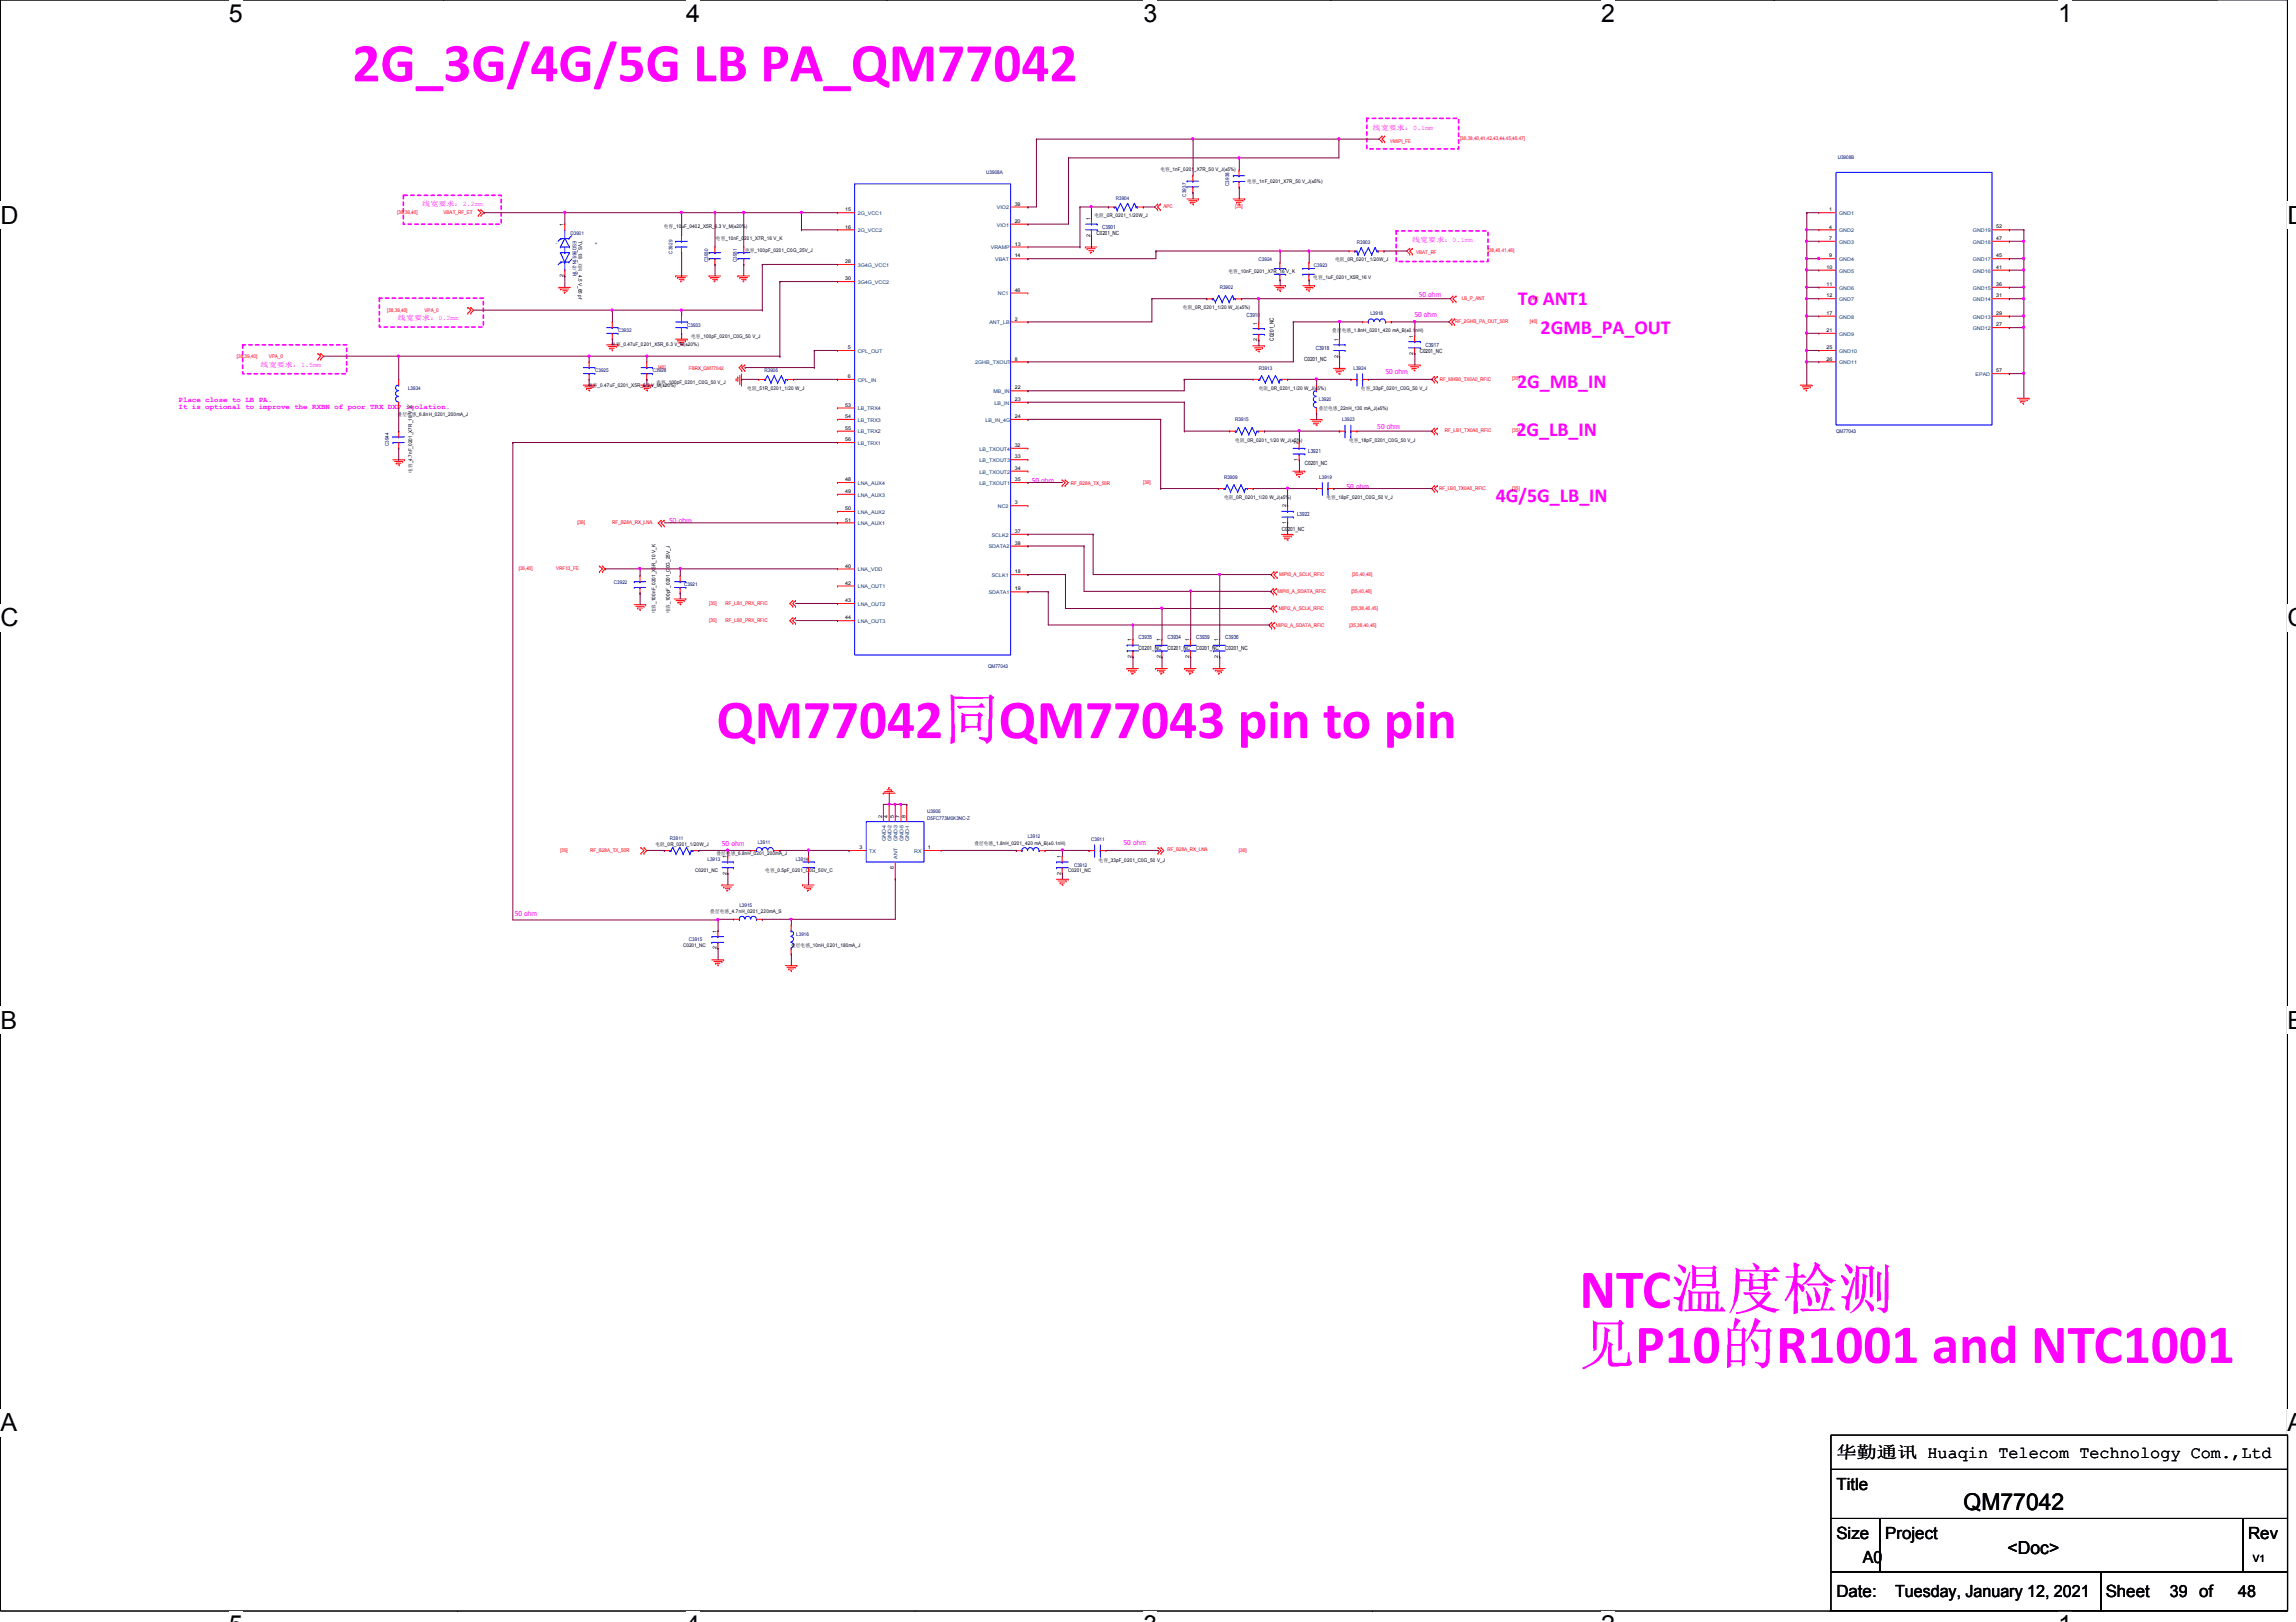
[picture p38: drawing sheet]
<svg xmlns="http://www.w3.org/2000/svg" width="297mm" height="210mm" viewBox="0 0 297 210" stroke-linecap="round" stroke-linejoin="round" font-family="sans-serif">
<defs><g id="words">
<g font-size="7.1" fill="#f0f">
<text x="45.6" y="10.5">2G_3G/4G/5G LB PA_QM77042</text>
<text x="92.7" y="95.5">QM77042同QM77043 pin to pin</text>
<text x="204.3" y="169.2">NTC温精温温</text>
<text x="204.4" y="176.4">见P10的R1001 and NTC1001</text>
</g>
<g font-size="3.2">
<text x="29.6" y="2.9">5</text>
<text x="88.8" y="2.9">4</text>
<text x="147.9" y="2.9">3</text>
<text x="207.1" y="2.9">2</text>
<text x="266.3" y="2.9">1</text>
<text x=".1" y="28.9">D</text>
<text x="295.9" y="28.9">D</text>
<text x=".1" y="81">C</text>
<text x="295.9" y="81">C</text>
<text x=".1" y="133.1">B</text>
<text x="295.9" y="133.1">B</text>
<text x=".1" y="185.2">A</text>
<text x="295.9" y="185.2">A</text>
</g>
<text font-size="3" x="254" y="195.4">QM77042</text>
<g font-size="2.6" fill="#f0f">
<text x="196.3" y="39.5">To ANT1</text>
<text x="199.3" y="43.3">2GMB_PA_OUT</text>
<text x="196.3" y="50.2">2G_MB_IN</text>
<text x="196.2" y="56.4">2G_LB_IN</text>
<text x="193.5" y="65">4G/5G_LB_IN</text>
</g>
<text font-size="2.3" x="259.7" y="201.1">&lt;Doc&gt;</text>
<g font-size="2.2">
<text x="237.6" y="188.7">华华华华 Huaqin Telecom Technology Com.,Ltd</text>
<text x="237.6" y="192.8">Title</text>
<text x="237.6" y="199.1">Size</text>
<text x="241" y="202.3">A0</text>
<text x="243.9" y="199.1">Project</text>
<text x="290.8" y="199.1">Rev</text>
<text x="237.6" y="206.7">Date:</text>
<text x="245.2" y="206.7">Tuesday, January 12, 2021</text>
<text x="272.4" y="206.7">Sheet</text>
<text x="280.7" y="206.7">39 of</text>
<text x="289.6" y="206.7">48</text>
</g>
<text font-size="1.3" x="291.5" y="202.1">V1</text>
<g font-size="1" fill="#f0f">
<text x="23.1" y="52">Place close to LB PA.</text>
<text x="23.1" y="53">It is optional to improve the RXBN of poor TRX DXP isolation.</text>
</g>
<g font-size=".9" fill="#f0f">
<text x="177.6" y="16.8">线线下线：0.1mm</text>
<text x="54.6" y="26.6">线线下线：2.2mm</text>
<text x="182.7" y="31.3">线线下线：0.1mm</text>
<text x="51.5" y="41.4">线线下线：0.2mm</text>
<text x="183" y="41">50 ohm</text>
<text x="183.6" y="38.5">50 ohm</text>
<text x="33.7" y="47.5">线线下线：1.5mm</text>
<text x="179.2" y="48.5">50 ohm</text>
<text x="178.2" y="55.5">50 ohm</text>
<text x="133.5" y="62.5">50 ohm</text>
<text x="174.2" y="63.3">50 ohm</text>
<text x="86.6" y="67.7">50 ohm</text>
<text x="93.4" y="109.5">50 ohm</text>
<text x="145.4" y="109.4">50 ohm</text>
<text x="66.6" y="118.5">50 ohm</text>
</g>
<g font-size=".7" fill="#000080">
<text x="127.6" y="22.5">U3908A</text>
<text x="237.8" y="20.6">U3908B</text>
<text x="142.6" y="29.7">C3901</text>
<text x="144.4" y="25.9">R3904</text>
<text x="153.4" y="25.4" transform="rotate(-90 153.4 25.4)">C3937</text>
<text x="159" y="24.1" transform="rotate(-90 159 24.1)">C3938</text>
<text x="73.8" y="30.4">D3901</text>
<text x="74.1" y="31.2" transform="rotate(90 74.1 31.2)">ESD5651N-2/TR</text>
<text x="87" y="32.8" transform="rotate(-90 87 32.8)">C3929</text>
<text x="91.6" y="34" transform="rotate(-90 91.6 34)">C3930</text>
<text x="95.3" y="34" transform="rotate(-90 95.3 34)">C3931</text>
<text x="162.8" y="33.8">C3924</text>
<text x="170" y="34.6">C3923</text>
<text x="175.5" y="31.6">R3903</text>
<text x="157.8" y="37.4">R3902</text>
<text x="161.3" y="41">C3910</text>
<text x="177.3" y="40.8">L3918</text>
<text x="80" y="43">C3932</text>
<text x="88.9" y="42.3">C3933</text>
<text x="162.9" y="47.8">R3913</text>
<text x="170.2" y="45.3">C3918</text>
<text x="175.1" y="47.8">L3924</text>
<text x="184.4" y="44.9">C3917</text>
<text x="52.8" y="50.5">L3934</text>
<text x="77" y="48.2">C3925</text>
<text x="84.5" y="48.2">C3926</text>
<text x="98.9" y="48.2">R3906</text>
<text x="170.6" y="51.9">L3920</text>
<text x="50.3" y="57.8" transform="rotate(-90 50.3 57.8)">C3944</text>
<text x="159.8" y="54.5">R3915</text>
<text x="169.2" y="58.7">L3921</text>
<text x="173.6" y="54.5">L3923</text>
<text x="237.5" y="56">QM77043</text>
<text x="158.4" y="62">R3909</text>
<text x="170.7" y="62">L3919</text>
<text x="167.8" y="66.8">L3922</text>
<text x="79.4" y="75.6">C3922</text>
<text x="88.5" y="75.9">C3921</text>
<text x="147.3" y="82.7">C3935</text>
<text x="151" y="82.7">C3934</text>
<text x="154.8" y="82.7">C3939</text>
<text x="158.5" y="82.7">C3936</text>
<text x="127.8" y="86.5">QM77043</text>
<text x="120" y="105.1">U3906</text>
<text x="120" y="106.1">D5FC773M0K3NC-Z</text>
<text x="86.7" y="108.7">R3911</text>
<text x="91.5" y="111.4">L3913</text>
<text x="98" y="109.2">L3911</text>
<text x="102.9" y="111.4">L3914</text>
<text x="133" y="108.5">L3912</text>
<text x="139" y="112.2">C3912</text>
<text x="141.2" y="108.8">C3911</text>
<text x="95.7" y="117.4">L3915</text>
<text x="89.1" y="121.8">C3915</text>
<text x="103" y="121.1">L3916</text>
</g>
<g font-size=".7">
<text x="150.1" y="22.2">电电_1nF_0201_X7R_50 V_J(±5%)</text>
<text x="161.3" y="23.7">电电_1nF_0201_X7R_50 V_J(±5%)</text>
<text x="72.9" y="29.2" transform="rotate(-90 72.9 29.2)">1</text>
<text x="85.9" y="29.4">电电_10uF_0402_X5R_6.3 V_M(±20%)</text>
<text x="109.4" y="27.4">15</text>
<text x="109.4" y="29.6">16</text>
<text x="131.3" y="26.6">39</text>
<text x="131.3" y="28.8">20</text>
<text x="141" y="28.5" transform="rotate(-90 141 28.5)">1</text>
<text x="141.6" y="28.1">电电_0R_0201_1/20W_J</text>
<text x="236.7" y="27.4">1</text>
<text x="236.7" y="29.6">4</text>
<text x="258.2" y="29.6">52</text>
<text x="72.9" y="35.9" transform="rotate(-90 72.9 35.9)">2</text>
<text x="74.9" y="31.2" transform="rotate(90 74.9 31.2)">TVS_1路_双双_4.5 V_65 pf</text>
<text x="92.6" y="31.1">电电_10nF_0201_X7R_16 V_K</text>
<text x="96.4" y="32.6">电电_100pF_0201_C0G_25V_J</text>
<text x="109.4" y="34.1">28</text>
<text x="131.3" y="33.3">14</text>
<text x="131.3" y="31.8">13</text>
<text x="141" y="30.7" transform="rotate(-90 141 30.7)">2</text>
<text x="141.9" y="30.4">C0201_NC</text>
<text x="158.9" y="35.4">电电_10nF_0201_X7R_16 V_K</text>
<text x="172.7" y="33.8">电电_0R_0201_1/20W_J</text>
<text x="236.3" y="34.8">10</text>
<text x="236.7" y="31">7</text>
<text x="236.7" y="33.3">9</text>
<text x="258.2" y="34.8">41</text>
<text x="258.2" y="33.3">45</text>
<text x="258.2" y="31">47</text>
<text x="109.4" y="36.3">30</text>
<text x="131.3" y="37.7">46</text>
<text x="131.3" y="41.5">2</text>
<text x="153" y="40">电电_0R_0201_1/20 W_J(±5%)</text>
<text x="169.9" y="36.1">电电_1uF_0201_X5R_16 V</text>
<text x="236.3" y="37">11</text>
<text x="236.3" y="38.5">12</text>
<text x="236.3" y="40.7">17</text>
<text x="258.2" y="40.7">29</text>
<text x="258.2" y="38.5">31</text>
<text x="258.2" y="37">36</text>
<text x="79.1" y="44.8">电电_0.47uF_0201_X5R_6.3 V_M(±20%)</text>
<text x="89.4" y="43.8">电电_100pF_0201_C0G_50 V_J</text>
<text x="109.7" y="45.2">5</text>
<text x="131.3" y="46.7">8</text>
<text x="162.7" y="44.2" transform="rotate(-90 162.7 44.2)">2</text>
<text x="162.7" y="42" transform="rotate(-90 162.7 42)">1</text>
<text x="164.8" y="44.1" transform="rotate(-90 164.8 44.1)">C0201_NC</text>
<text x="168.7" y="46.8">C0201_NC</text>
<text x="172.4" y="43">叠叠电贴_1.8nH_0201_420 mA_B(±0.1nH)</text>
<text x="173.1" y="46.3" transform="rotate(-90 173.1 46.3)">2</text>
<text x="173.1" y="44.1" transform="rotate(-90 173.1 44.1)">1</text>
<text x="182.8" y="43.7" transform="rotate(-90 182.8 43.7)">1</text>
<text x="182.8" y="45.9" transform="rotate(-90 182.8 45.9)">2</text>
<text x="183.7" y="45.7">C0201_NC</text>
<text x="236.3" y="43">21</text>
<text x="236.3" y="45.2">25</text>
<text x="236.3" y="46.7">26</text>
<text x="258.2" y="42.2">27</text>
<text x="51.4" y="53.8">叠叠电贴_6.8nH_0201_200mA_J</text>
<text x="76.1" y="50.1">电电_0.47uF_0201_X5R_6.3 V_M(±20%)</text>
<text x="84.9" y="49.7">电电_100pF_0201_C0G_50 V_J</text>
<text x="96.7" y="50.5">电电_51R_0201_1/20 W_J</text>
<text x="109.4" y="52.6">53</text>
<text x="109.7" y="48.9">6</text>
<text x="131.3" y="50.4">22</text>
<text x="131.3" y="51.9">23</text>
<text x="162.9" y="50.5">电电_0R_0201_1/20 W_J(±5%)</text>
<text x="170.6" y="53.1">叠叠电贴_22nH_130 mA_J(±5%)</text>
<text x="176.1" y="50.5">电电_33pF_0201_C0G_50 V_J</text>
<text x="258.2" y="48.2">57</text>
<text x="109.4" y="54.1">54</text>
<text x="109.4" y="55.6">55</text>
<text x="109.4" y="57.1">56</text>
<text x="131.3" y="57.8">32</text>
<text x="131.3" y="59.3">33</text>
<text x="131.3" y="54.1">24</text>
<text x="159.8" y="57.2">电电_0R_0201_1/20 W_J(±5%)</text>
<text x="167.9" y="59.7" transform="rotate(-90 167.9 59.7)">1</text>
<text x="167.9" y="57.5" transform="rotate(-90 167.9 57.5)">2</text>
<text x="174.5" y="57.2">电电_18pF_0201_C0G_50 V_J</text>
<text x="53.3" y="61.2" transform="rotate(-90 53.3 61.2)">电电_4.7nF_0201_X7R_10 V_K</text>
<text x="109.4" y="62.3">48</text>
<text x="109.4" y="63.8">49</text>
<text x="131.3" y="60.8">34</text>
<text x="131.3" y="62.3">35</text>
<text x="131.3" y="65.3">3</text>
<text x="158.4" y="64.6">电电_0R_0201_1/20 W_J(±5%)</text>
<text x="166.4" y="65.7" transform="rotate(-90 166.4 65.7)">2</text>
<text x="168.8" y="60.2">C0201_NC</text>
<text x="171.6" y="64.6">电电_18pF_0201_C0G_50 V_J</text>
<text x="109.4" y="66">50</text>
<text x="109.4" y="67.5">51</text>
<text x="131.3" y="69">37</text>
<text x="131.3" y="70.5">38</text>
<text x="165.8" y="68.7">C0201_NC</text>
<text x="166.4" y="67.8" transform="rotate(-90 166.4 67.8)">1</text>
<text x="109.4" y="73.5">40</text>
<text x="109.4" y="75.7">42</text>
<text x="109.4" y="77.9">43</text>
<text x="131.3" y="74.2">18</text>
<text x="131.3" y="76.4">19</text>
<text x="84.8" y="79.4" transform="rotate(-90 84.8 79.4)">电电_100nF_0201_X5R_10 V_K</text>
<text x="86.7" y="79.4" transform="rotate(-90 86.7 79.4)">电电_100pF_0201_C0G_25V_J</text>
<text x="109.4" y="80.1">44</text>
<text x="146.4" y="83" transform="rotate(-90 146.4 83)">1</text>
<text x="150.1" y="83" transform="rotate(-90 150.1 83)">1</text>
<text x="153.8" y="83" transform="rotate(-90 153.8 83)">1</text>
<text x="157.6" y="83" transform="rotate(-90 157.6 83)">1</text>
<text x="146.4" y="85.1" transform="rotate(-90 146.4 85.1)">2</text>
<text x="147.3" y="84.1">C0201_NC</text>
<text x="150.1" y="85.2" transform="rotate(-90 150.1 85.2)">2</text>
<text x="151" y="84.2">C0201_NC</text>
<text x="153.8" y="85.2" transform="rotate(-90 153.8 85.2)">2</text>
<text x="154.8" y="84.2">C0201_NC</text>
<text x="157.6" y="85.2" transform="rotate(-90 157.6 85.2)">2</text>
<text x="158.5" y="84.2">C0201_NC</text>
<text x="114.1" y="105.8" transform="rotate(-90 114.1 105.8)">2</text>
<text x="114.9" y="105.8" transform="rotate(-90 114.9 105.8)">4</text>
<text x="115.6" y="105.8" transform="rotate(-90 115.6 105.8)">5</text>
<text x="116.4" y="105.8" transform="rotate(-90 116.4 105.8)">7</text>
<text x="117.1" y="105.8" transform="rotate(-90 117.1 105.8)">8</text>
<text x="84.8" y="109.5">电电_0R_0201_1/20W_J</text>
<text x="90" y="112.9">C0201_NC</text>
<text x="92.7" y="110.7">叠叠电贴_6.8nH_0201_200mA_J</text>
<text x="94" y="113.2" transform="rotate(-90 94 113.2)">2</text>
<text x="94" y="111" transform="rotate(-90 94 111)">1</text>
<text x="99" y="112.9">电电_0.5pF_0201_C0G_50V_C</text>
<text x="111.2" y="109.9">3</text>
<text x="115.6" y="112.5" transform="rotate(-90 115.6 112.5)">6</text>
<text x="120.1" y="109.9">1</text>
<text x="126.1" y="109.3">叠叠电贴_1.8nH_0201_420 mA_B(±0.1nH)</text>
<text x="137.2" y="113.2" transform="rotate(-90 137.2 113.2)">2</text>
<text x="137.2" y="111" transform="rotate(-90 137.2 111)">1</text>
<text x="138.2" y="112.9">C0201_NC</text>
<text x="142.1" y="111.5">电电_33pF_0201_C0G_50 V_J</text>
<text x="91.9" y="118.1">叠叠电贴_4.7nH_0201_220mA_S</text>
<text x="88.4" y="122.6">C0201_NC</text>
<text x="92.7" y="122.9" transform="rotate(-90 92.7 122.9)">2</text>
<text x="92.7" y="120.7" transform="rotate(-90 92.7 120.7)">1</text>
<text x="102.4" y="122.6">叠叠电贴_10nH_0201_180mA_J</text>
</g>
<g font-size=".7" fill="#f00">
<text x="179.8" y="18.4">VMIPI_FE</text>
<text x="188.9" y="18.2">[36,38,40,41,42,43,44,45,46,47]</text>
<text x="51.4" y="27.7">[38,39,40]</text>
<text x="57.4" y="27.7">VBAT_RF_ET</text>
<text x="150.5" y="26.9">APC</text>
<text x="159.8" y="26.9">[35]</text>
<text x="183.2" y="32.9">VBAT_RF</text>
<text x="192.5" y="32.7">[38,40,41,46]</text>
<text x="50.1" y="40.3">[38,39,40]</text>
<text x="54.9" y="40.3">VPA_0</text>
<text x="188.3" y="41.8">RF_2GHB_PA_OUT_50R</text>
<text x="189.1" y="38.8">LB_P_ANT</text>
<text x="197.9" y="41.8">[40]</text>
<text x="198.1" y="38.8">[44]</text>
<text x="30.7" y="46.3">[38,39,40]</text>
<text x="34.8" y="46.3">VPA_0</text>
<text x="85.1" y="47.8">[40]</text>
<text x="89.1" y="47.9">FBRX_QM77042</text>
<text x="186.3" y="49.3">RF_MHB0_TX0A0_RFIC</text>
<text x="195.7" y="49.2">[35]</text>
<text x="186.9" y="55.9">RF_LB1_TX0A0_RFIC</text>
<text x="195.7" y="55.9">[35]</text>
<text x="138.5" y="62.7">RF_B28A_TX_50R</text>
<text x="147.9" y="62.6">[39]</text>
<text x="186.2" y="63.4">RF_LB0_TX0A0_RFIC</text>
<text x="195.7" y="63.4">[35]</text>
<text x="74.7" y="67.9">[39]</text>
<text x="79.2" y="67.8">RF_B28A_RX_LNA</text>
<text x="67.1" y="73.8">[36,40]</text>
<text x="72" y="73.8">VRF13_FE</text>
<text x="165.3" y="76.8">MIPI0_A_SDATA_RFIC</text>
<text x="165.5" y="74.6">MIPI0_A_SCLK_RFIC</text>
<text x="174.8" y="76.7">[35,40,46]</text>
<text x="174.9" y="74.6">[35,40,46]</text>
<text x="91.7" y="80.5">[35]</text>
<text x="91.7" y="78.2">[35]</text>
<text x="93.9" y="80.5">RF_LB0_PRX_RFIC</text>
<text x="93.9" y="78.2">RF_LB1_PRX_RFIC</text>
<text x="165" y="81.2">MIPI2_A_SDATA_RFIC</text>
<text x="165.4" y="79">MIPI2_A_SCLK_RFIC</text>
<text x="174.6" y="81.1">[35,38,40,45]</text>
<text x="174.8" y="78.9">[35,38,40,45]</text>
<text x="72.5" y="110.3">[39]</text>
<text x="76.4" y="110.3">RF_B28A_TX_50R</text>
<text x="151" y="110.2">RF_B28A_RX_LNA</text>
<text x="160.3" y="110.3">[39]</text>
</g>
<g font-size=".7" fill="#004080">
<text x="111" y="27.8">2G_VCC1</text>
<text x="129" y="27.1">VIO2</text>
<text x="129" y="29.3">VIO1</text>
<text x="237.9" y="27.8">GND1</text>
<text x="71.9" y="31.7">-</text>
<text x="77" y="31.7">+</text>
<text x="111" y="34.5">3G4G_VCC1</text>
<text x="111" y="30">2G_VCC2</text>
<text x="128.2" y="32.3">VRAMP</text>
<text x="128.7" y="33.8">VBAT</text>
<text x="237.9" y="30">GND2</text>
<text x="237.9" y="31.5">GND3</text>
<text x="237.9" y="33.8">GND4</text>
<text x="237.9" y="35.3">GND5</text>
<text x="255.2" y="35.3">GND16</text>
<text x="255.2" y="33.8">GND17</text>
<text x="255.2" y="31.5">GND18</text>
<text x="255.2" y="30">GND19</text>
<text x="111" y="36.7">3G4G_VCC2</text>
<text x="128" y="42">ANT_LB</text>
<text x="129.1" y="38.2">NC1</text>
<text x="237.9" y="37.5">GND6</text>
<text x="237.9" y="39">GND7</text>
<text x="237.9" y="41.2">GND8</text>
<text x="255.2" y="41.2">GND13</text>
<text x="255.2" y="39">GND14</text>
<text x="255.2" y="37.5">GND15</text>
<text x="111" y="45.7">CPL_OUT</text>
<text x="126.2" y="47.1">2GHB_TXOUT</text>
<text x="237.9" y="43.4">GND9</text>
<text x="237.9" y="45.7">GND10</text>
<text x="237.9" y="47.1">GND11</text>
<text x="255.2" y="42.7">GND12</text>
<text x="111" y="49.4">CPL_IN</text>
<text x="111" y="53.1">LB_TRX4</text>
<text x="128.5" y="50.9">MB_IN</text>
<text x="128.7" y="52.4">LB_IN</text>
<text x="255.6" y="48.7">EPAD</text>
<text x="111" y="54.6">LB_TRX3</text>
<text x="111" y="56.1">LB_TRX2</text>
<text x="111" y="57.6">LB_TRX1</text>
<text x="126.7" y="58.3">LB_TXOUT4</text>
<text x="126.7" y="59.8">LB_TXOUT3</text>
<text x="127.5" y="54.6">LB_IN_4G</text>
<text x="111" y="62.8">LNA_AUX4</text>
<text x="111" y="64.3">LNA_AUX3</text>
<text x="126.7" y="61.3">LB_TXOUT2</text>
<text x="126.7" y="62.8">LB_TXOUT1</text>
<text x="129.1" y="65.8">NC2</text>
<text x="111" y="66.5">LNA_AUX2</text>
<text x="111" y="68">LNA_AUX1</text>
<text x="127.9" y="71">SDATA2</text>
<text x="128.3" y="69.5">SCLK2</text>
<text x="111" y="73.9">LNA_VDD</text>
<text x="111" y="76.1">LNA_OUT1</text>
<text x="127.9" y="76.9">SDATA1</text>
<text x="128.3" y="74.7">SCLK1</text>
<text x="111" y="80.6">LNA_OUT3</text>
<text x="111" y="78.4">LNA_OUT2</text>
<text x="112.5" y="110.4">TX</text>
<text x="114.6" y="108.8" transform="rotate(-90 114.6 108.8)">GND-4</text>
<text x="115.3" y="108.8" transform="rotate(-90 115.3 108.8)">GND-2</text>
<text x="116.1" y="111.1" transform="rotate(-90 116.1 111.1)">ANT</text>
<text x="116.1" y="108.8" transform="rotate(-90 116.1 108.8)">GND-3</text>
<text x="116.9" y="108.8" transform="rotate(-90 116.9 108.8)">GND-5</text>
<text x="117.6" y="108.8" transform="rotate(-90 117.6 108.8)">GND-1</text>
<text x="118.3" y="110.4">RX</text>
</g>
</g></defs>
<path d="M0 0h296M.1 0v208.5h295.8v-208.5" fill="none" stroke="#000" stroke-width=".13"/>
<g fill="#fff">
<path d="M29.6 0h1.8v3.6h-1.8z"/>
<path d="M29.6 208.5h1.8v1.5h-1.8z"/>
</g>
<path d="M57.4 0h.1M59.2 208.5h.1" fill="none" stroke="#000" stroke-width=".13"/>
<g fill="#fff">
<path d="M88.8 0h1.8v3.6h-1.8z"/>
<path d="M88.8 208.5h1.8v1.5h-1.8z"/>
</g>
<path d="M114.8 0h.1M118.4 208.5h.1" fill="none" stroke="#000" stroke-width=".13"/>
<g fill="#fff">
<path d="M147.9 0h1.8v3.6h-1.8z"/>
<path d="M147.9 208.5h1.8v1.5h-1.8z"/>
</g>
<path d="M172.2 0h.1M177.6 208.5h.1" fill="none" stroke="#000" stroke-width=".13"/>
<g fill="#fff">
<path d="M207.1 0h1.8v3.6h-1.8z"/>
<path d="M207.1 208.5h1.8v1.5h-1.8z"/>
</g>
<path d="M229.5 0h.1M236.7 208.5h.1" fill="none" stroke="#000" stroke-width=".13"/>
<g fill="#fff">
<path d="M266.3 0h1.8v3.6h-1.8z"/>
<path d="M266.3 208.5h1.8v1.5h-1.8z"/>
<path d="M.1 26.1h2.3v3.5h-2.3z"/>
<path d="M295.9 26.1h1.2v3.5h-1.2z"/>
<path d="M.1 78.2h2.3v3.5h-2.3z"/>
<path d="M295.9 78.2h1.2v3.5h-1.2z"/>
</g>
<path d="M.1 52.1h.1M295.9 52.1h.1" fill="none" stroke="#000" stroke-width=".13"/>
<g fill="#fff">
<path d="M.1 130.3h2.1v3.5h-2.1z"/>
<path d="M295.9 130.3h1.2v3.5h-1.2z"/>
</g>
<path d="M.1 104.2h.1M295.9 104.2h.1" fill="none" stroke="#000" stroke-width=".13"/>
<g fill="#fff">
<path d="M.1 182.4h2.1v3.5h-2.1z"/>
<path d="M295.9 182.4h1.2v3.5h-1.2z"/>
</g>
<path d="M.1 156.3h.1M295.9 156.3h.1M236.9 190.2h59.1v6.3h-59.1zM236.9 185.7h59.1v4.5h-59.1zM236.9 196.5h6.3v6.9h-6.3zM243.2 196.5h47v6.9h-47zM290.2 196.5h5.8v6.9h-5.8zM236.9 203.4h34.9v5.1h-34.9zM271.8 203.4h24.2v5.1h-24.2z" fill="none" stroke="#000" stroke-width=".13"/>
<path d="M176.8 15.3h11.9v4h-11.9zM49.1 38.6h13.4v3.7h-13.4zM52.2 25.3h12.6v3.7h-12.6zM180.6 29.9h11.9v3.9h-11.9zM31.4 44.6h13.4v3.8h-13.4z" fill="none" stroke="#f0f" stroke-width=".22" stroke-dasharray=".4 .4"/>
<g fill="none" stroke="#f00" stroke-width=".13">
<path d="M178.8 17.6h.1M178.8 18.4h.1M178.8 17.6l-.4 .4 .4 .4M179.1 18.4h.1M179.1 17.6h.1M179.1 17.6l-.3 .4 .3 .4M60.5 39.8h.1M60.5 39.8l.4 .3-.4 .4M60.9 39.8h.1M60.9 39.8l.4 .3-.4 .4M61.9 27.9h.1M61.9 27.1h.1"/>
<path d="M61.9 27.1l.3 .4-.3 .4M62.2 27.1h.1M62.2 27.9h.1M62.2 27.1l.4 .4-.4 .4M72.3 37.2h.1M72.3 37.2h1.5M72.5 37.4h.1M72.5 37.4h1.1M72.8 37.6h.6M73 37.8h.1M73.1 29h.1M73.1 35.7h.1"/>
<path d="M73.1 29v.7M73.1 35v.7M73.4 37.6h.1M87.4 35.7h.1M87.4 35.7h1.5M87.6 35.9h.1M87.6 35.9h1.1M87.9 36.1h.6M88.1 36.4h.1M88.2 30.5h.1M88.2 32.7h.1M88.2 30.5v.7"/>
<path d="M88.2 32v.7M88.5 36.1h.1M91.7 35.7h.1M91.7 35.7h1.5M92 35.9h.1M92 35.9h1M92.2 36.1h.6M92.4 36.4h.1M92.4 36.4h.2M92.5 32h.1M92.5 34.2h.1M92.5 32v.7"/>
<path d="M92.5 33.5v.7M92.8 36.1h.1M95.4 35.7h.1M95.4 35.7h1.6M95.7 35.9h.1M95.7 35.9h1M95.9 36.1h.6M96.1 36.4h.1M96.1 36.4h.2M96.2 32h.1M96.2 34.2h.1M96.2 32v.7"/>
<path d="M96.2 33.5v.7M96.5 36.1h.1M108.3 34.2h.1M108.3 34.2h2.3M108.3 36.4h.1M108.3 36.4h2.3M108.4 27.5h.1M108.4 27.5h2.2M108.4 29.7h.1M108.4 29.7h2.2M130.7 26.8h2.3M130.7 29h2.3"/>
<path d="M130.7 33.5h2.3M130.7 37.9h2.3M130.8 32h2.2M133 26.8h.1M133 29h.1M133 33.5h.1M133 37.9h.1M133 32h.1M140.4 32h.1M140.4 32h1.5M140.6 32.2h.1M140.6 32.2h1.1"/>
<path d="M140.9 32.4h.6M141.1 32.7h.1M141.2 30.5h.1M141.2 29.7v.8M141.2 28.3h.1M141.2 28.3v.7M141.5 32.4h.1M143.4 26.8h.1M143.4 26.8h.7M147.2 26.8h.7M147.9 26.8h.1M149.8 26.4h.1"/>
<path d="M149.8 27.1h.1M149.8 26.4l-.4 .4 .4 .3M150.1 27.1h.1M150.1 26.4h.1M150.1 26.4l-.3 .4 .3 .3M153.6 25.8h1.4M153.8 26h1M154 26.2h.1M154 26.2h.6M154.2 26.4h.2M154.3 22.7h.1M154.3 24.9h.1"/>
<path d="M154.3 22.7v.7M154.3 24.2v.7M154.4 26.4h.1M154.8 26h.1M155 25.8h.1M156.1 38.7h.1M156.1 38.7h.7M159.5 25.8h1.5M159.8 26h1M159.8 38.7h.8M160 26.2h.1M160 26.2h.6"/>
<path d="M160.2 26.4h.1M160.3 22h.1M160.3 24.2h.1M160.3 22v.7M160.3 23.5v.7M160.3 26.4h.1M160.6 38.7h.1M160.8 26h.1M161 25.8h.1M164.8 37h1.5M165 37.2h1.1M165.3 37.4h.1"/>
<path d="M165.3 37.4h.6M165.5 37.6h.2M165.6 34h.1M165.6 36.2h.1M165.6 34v.8M165.6 35.5v.7M165.7 37.6h.1M166.1 37.2h.1M166.3 37h.1M168.5 37h1.6M168.8 37.2h1M169 37.4h.1"/>
<path d="M169 37.4h.6M169.2 37.6h.2M169.3 34h.1M169.3 36.2h.1M169.3 34v.8M169.3 35.5v.7M169.4 37.6h.1M169.8 37.2h.1M170.1 37h.1M174.5 32.5h.1M174.5 32.5h.8M178.3 32.5h.7"/>
<path d="M179 32.5h.1M182.4 32.1h.1M182.4 32.9h.1M182.4 32.1l-.4 .4 .4 .4M182.7 32.9h.1M182.7 32.1h.1M182.7 32.1l-.3 .4 .3 .4M188 38.3h.1M188 39.1h.1M188 38.3l-.4 .4 .4 .4M188.4 39.1h.1M188.4 38.3h.1"/>
<path d="M188.4 38.3l-.4 .4 .4 .4M235.3 27.5h.1M235.3 29.7h.1M235.3 31.2h.1M235.3 27.5h2.2M235.3 29.7h2.2M235.3 31.2h2.2M235.3 38.7h.1M235.3 38.7h2.2M235.3 33.5h.1M235.3 35h.1M235.3 37.2h.1"/>
<path d="M235.3 37.2h2.2M235.3 33.5h2.2M235.3 35h2.2M257.7 35h2.2M257.7 37.2h2.2M257.7 38.7h2.2M257.7 29.7h2.2M257.7 33.5h2.2M257.7 31.2h2.2M259.9 35h.1M259.9 38.7h.1M259.9 37.2h.1"/>
<path d="M259.9 29.7h.1M259.9 33.5h.1M259.9 31.2h.1M41.1 45.8h.1M41.1 46.5h.1M41.1 45.8l.4 .3-.4 .4M41.5 46.5h.1M41.5 45.8h.1M41.5 45.8l.4 .3-.4 .4M50.8 59.5h1.5M51 59.7h1.1M51.3 59.9h.1"/>
<path d="M51.3 59.9h.6M51.6 52.8h.1M51.6 49.1h.1M51.6 49.1v.7M51.6 52.1v.7M51.6 55.8h.1M51.6 58h.1M51.6 55.8v.7M51.6 57.3v.7M52.1 59.7h.1M52.3 59.5h.1M60.5 40.5h.1"/>
<path d="M60.9 40.5h.1M75.5 49.8h1.4M75.7 50.1h1M75.9 50.3h.1M75.9 50.3h.6M76.1 50.5h.2M76.2 49.1h.1M76.2 46.8h.1M76.2 46.8v.8M76.2 48.4v.7M76.3 50.5h.1M76.7 50.1h.1"/>
<path d="M76.9 49.8h.1M78.5 44.6h1.4M78.7 44.8h1M78.9 45.1h.1M78.9 45.1h.6M79.1 45.3h.2M79.2 43.9h.1M79.2 41.7h.1M79.2 41.7v.7M79.2 43.1v.8M79.3 45.3h.1M79.7 44.8h.1"/>
<path d="M79.9 44.6h.1M82.9 49.8h1.5M83.1 50.1h1.1M83.4 50.3h.1M83.4 50.3h.6M83.6 50.5h.1M83.7 49.1h.1M83.7 46.8h.1M83.7 46.8v.8M83.7 48.4v.7M83.7 50.5h.1M84.2 50.1h.1"/>
<path d="M84.4 49.8h.1M87.4 43.9h1.5M87.6 44.1h1.1M87.9 44.3h.1M87.9 44.3h.6M88.1 44.5h.1M88.2 43.1h.1M88.2 40.9h.1M88.2 40.9v.8M88.2 42.4v.7M88.2 44.5h.1M88.7 44.1h.1"/>
<path d="M88.9 43.9h.1M95.2 49.2h.1M95.2 49v.2M95.4 48.8h.1M95.4 48.8v.6M95.7 49.6h.1M95.7 48.6v1M95.9 49.8h.1M95.9 48.4v1.4M96 47.2h.1M96 48h.1M96 47.2l-.4 .4 .4 .4"/>
<path d="M96.4 47.2h.1M96.4 48h.1M96.4 47.2l-.4 .4 .4 .4M98.2 49.1h.1M98.2 49.1h.7M101.9 49.1h.8M102.7 49.1h.1M108.3 45.4h.1M108.3 45.4h2.3M108.3 49.1h.1M108.3 52.8h.1M108.3 54.3h.1"/>
<path d="M108.3 54.3h2.3M108.3 49.1h2.3M108.3 52.8h2.3M108.3 55.8h.1M108.3 57.3h.1M108.3 55.8h2.3M108.3 57.3h2.3M130.7 41.7h2.3M130.7 46.8h2.3M130.7 58h2.3M130.7 59.5h2.3M130.8 50.6h2.2"/>
<path d="M130.8 54.3h2.2M130.8 52.1h2.2M133 41.7h.1M133 46.8h.1M133 58h.1M133 59.5h.1M133 50.6h.1M133 52.1h.1M133 54.3h.1M159.1 55.8h.1M159.1 55.8h.7M162.1 44.8h1.5"/>
<path d="M162.1 49.1h.1M162.1 49.1h.8M162.3 45h1M162.5 45.2h.1M162.5 45.2h.6M162.7 45.5h.2M162.8 55.8h.8M162.8 41.8h.1M162.8 41.8v.7M162.8 44h.1M162.8 43.3v.7M162.9 45.5h.1"/>
<path d="M163.3 45h.1M163.6 44.8h.1M163.6 55.8h.1M165.8 49.1h.8M166.6 49.1h.1M168.1 59.5h.1M168.1 57.3h.1M168.1 57.3v.7M168.1 58.8v.7M169.5 54.3h1.5M169.8 54.5h1M170 54.8h.1"/>
<path d="M170 54.8h.6M170.2 55h.2M170.3 53.5h.1M170.3 49.8h.1M170.3 49.8v.8M170.3 52.8v.7M170.4 55h.1M170.8 54.5h.1M171 54.3h.1M172.5 47.7h1.5M172.7 47.9h1.1M172.9 48.1h.1"/>
<path d="M172.9 48.1h.7M173.2 48.4h.1M173.3 55.8h.1M173.3 55.8h.7M173.3 43.9h.1M173.3 46.1h.1M173.3 43.9v.7M173.3 45.4v.7M173.3 48.4h.1M173.8 47.9h.1M174 47.7h.1M174.8 55.8h.7"/>
<path d="M174.8 49.1h.1M174.8 49.1h.7M175.5 55.8h.1M176.3 41.7h.1M176.3 41.7h.7M176.3 49.1h.7M177 49.1h.1M179.3 41.7h.7M180 41.7h.1M182.2 47.2h1.5M182.5 47.5h1M182.7 47.7h.1"/>
<path d="M182.7 47.7h.6M182.9 47.9h.1M183 43.5h.1M183 43.5v.7M183 45.8h.1M183 45v.8M183 47.9h.1M183.5 47.5h.1M183.7 47.2h.1M185.6 56.2h.1M185.6 55.4h.1M185.6 49.5h.1"/>
<path d="M185.6 48.7h.1M185.6 55.4l-.4 .4 .4 .4M185.6 48.7l-.4 .4 .4 .4M186 55.4h.1M186 56.2h.1M186 48.7h.1M186 49.5h.1M186 55.4l-.4 .4 .4 .4M186 48.7l-.4 .4 .4 .4M187.8 41.3h.1M187.8 42h.1M187.8 41.3l-.4 .4 .4 .3"/>
<path d="M188.2 42h.1M188.2 41.3h.1M188.2 41.3l-.4 .4 .4 .3M232.9 49.8h1.5M233.2 50.1h1M233.4 50.3h.1M233.4 50.3h.5M233.6 50.5h.1M233.7 50.5h.1M234.2 50.1h.1M234.4 49.8h.1M235.3 46.8h.1"/>
<path d="M235.3 46.8h2.2M235.3 40.9h.1M235.3 43.1h.1M235.3 45.4h.1M235.3 45.4h2.2M235.3 40.9h2.2M235.3 43.1h2.2M257.7 42.4h2.2M257.7 40.9h2.2M257.7 48.4h2.2M259.9 42.4h.1M259.9 40.9h.1"/>
<path d="M259.9 48.4h.1M261 51.5h1.5M261.2 51.8h1.1M261.4 52h.1M261.4 52h.6M261.7 52.2h.1M261.8 52.2h.1M262.3 51.8h.1M262.5 51.5h.1M51.5 60.2h.2M51.7 60.2h.1M77.5 74h.1"/>
<path d="M77.5 73.2h.1M77.5 73.2l.4 .4-.4 .4M77.9 73.2h.1M77.9 74h.1M77.9 73.2l.4 .4-.4 .4M82 78.2h1.5M82.3 78.5h1M82.5 78.7h.1M82.5 78.7h.6M82.7 78.9h.1M82.8 74.5h.1M82.8 76.8h.1"/>
<path d="M82.8 74.5v.8M82.8 76v.8M82.8 78.9h.1M83.3 78.5h.1M83.5 78.2h.1M85.5 68.1h.1M85.5 67.3h.1M85.5 67.3l-.4 .4 .4 .4M85.9 68.1h.1M85.9 67.3h.1M85.9 67.3l-.4 .4 .4 .4M87.2 77.5h1.5"/>
<path d="M87.5 77.7h1M87.7 77.9h.1M87.7 77.9h.6M87.9 78.2h.2M88 74.5h.1M88 76.8h.1M88 74.5v.8M88 76v.8M88.1 78.2h.1M88.5 77.7h.1M88.7 77.5h.1M102.6 79.9h.1"/>
<path d="M102.6 79.9l-.4 .4 .4 .4M102.6 77.7h.1M102.6 78.5h.1M102.6 77.7l-.4 .4 .4 .4M102.9 79.9h.1M102.9 79.9l-.3 .4 .3 .4M102.9 77.7h.1M102.9 78.5h.1M102.9 77.7l-.3 .4 .3 .4M108.3 73.6h.1M108.3 73.6h2.3M108.3 75.8h.1"/>
<path d="M108.3 78.1h.1M108.3 75.8h2.3M108.3 78.1h2.3M108.4 62.4h.1M108.4 64h.1M108.4 66.2h.1M108.4 62.4h2.2M108.4 64h2.2M108.4 66.2h2.2M108.4 67.7h.1M108.4 67.7h2.2M130.7 61h2.3"/>
<path d="M130.7 69.1h2.3M130.7 62.4h2.3M130.7 70.7h2.3M130.8 74.4h2.2M130.8 76.6h2.2M130.8 65.4h2.2M133 61h.1M133 62.4h.1M133 69.1h.1M133 70.7h.1M133 74.4h.1M133 76.6h.1"/>
<path d="M133 65.4h.1M137.4 62.8h.1M137.4 62.1h.1M137.4 62.1l.4 .4-.4 .3M137.8 62.8h.1M137.8 62.1h.1M137.8 62.1l.4 .4-.4 .3M157.6 63.2h.1M157.6 63.2h.8M161.4 63.2h.7M162.1 63.2h.1M164.7 78.4h.1"/>
<path d="M164.7 79.1h.1M164.7 76.2h.1M164.7 76.9h.1M164.7 78.4l-.3 .4 .3 .3M164.7 76.2l-.3 .4 .3 .3M164.8 74h.1M164.8 74.8h.1M164.8 74l-.4 .4 .4 .4M165.1 79.1h.1M165.1 78.4h.1M165.1 76.9h.1M165.1 76.2h.1"/>
<path d="M165.1 78.4l-.4 .4 .4 .3M165.1 76.2l-.4 .4 .4 .3M165.2 74.8h.1M165.2 74h.1M165.2 74l-.4 .4 .4 .4M165.8 69.2h1.5M166 69.4h1.1M166.2 69.6h.1M166.2 69.6h.6M166.5 69.9h.1M166.6 67.7h.1M166.6 66.9v.8"/>
<path d="M166.6 65.4h.1M166.6 65.4v.8M166.6 69.9h.1M167.1 69.4h.1M167.3 69.2h.1M167.3 61h1.5M167.5 61.2h1M167.8 61.4h.1M167.8 61.4h.5M168 61.7h.1M168.1 61.7h.1M168.5 61.2h.1"/>
<path d="M168.8 61h.1M170.3 63.2h.1M170.3 63.2h.8M171.8 63.2h.8M172.6 63.2h.1M185.6 63.6h.1M185.6 62.9h.1M185.6 62.9l-.4 .3 .4 .4M186 62.9h.1M186 63.6h.1M186 62.9l-.4 .3 .4 .4M102.6 80.7h.1"/>
<path d="M102.9 80.7h.1M108.3 80.3h.1M108.3 80.3h2.3M145.8 86.5h.1M145.8 86.5h1.5M146 86.7h.1M146 86.7h1.1M146.2 86.9h.6M146.4 87.2h.1M146.4 87.2h.2M146.6 82.8h.1M146.6 85h.1"/>
<path d="M146.6 82.8v.7M146.6 84.2v.8M146.8 86.9h.1M149.5 86.5h.1M149.5 86.5h1.5M149.8 86.7h.1M149.8 86.7h1M150 86.9h.5M150.2 87.2h.1M150.3 85h.1M150.3 84.2v.8M150.3 82.8h.1"/>
<path d="M150.3 82.8v.7M150.5 86.9h.1M153.3 86.5h.1M153.3 86.5h1.4M153.5 86.7h.1M153.5 86.7h1M153.7 86.9h.6M153.9 87.2h.1M153.9 87.2h.2M154 82.8h.1M154 82.8v.7M154 85h.1"/>
<path d="M154 84.2v.8M154.3 86.9h.1M157 86.5h.1M157 86.5h1.5M157.2 86.7h.1M157.2 86.7h1M157.4 86.9h.6M157.7 87.2h.1M157.8 85h.1M157.8 84.2v.8M157.8 82.8h.1M157.8 82.8v.7"/>
<path d="M158 86.9h.1M164.5 80.6h.1M164.5 81.3h.1M164.5 80.6l-.3 .3 .3 .4M164.9 81.3h.1M164.9 80.6h.1M164.9 80.6l-.4 .3 .4 .4M82.9 110.4h.1M82.9 109.7h.1M82.9 109.7l.4 .4-.4 .3M83.3 109.7h.1M83.3 110.4h.1"/>
<path d="M83.3 109.7l.4 .4-.4 .3M85.9 110.1h.1M85.9 110.1h.8M89.6 110.1h.8M90.4 110.1h.1M93.4 114.5h.1M93.4 114.5h1.5M93.6 114.8h.1M93.6 114.8h1.1M93.8 115h.6M94.1 115.2h.1M94.1 110.8h.1"/>
<path d="M94.1 110.8v.8M94.1 113h.1M94.1 112.3v.7M94.4 115h.1M94.9 119h.1M94.9 119h.8M97.1 110.1h.1M97.1 110.1h.8M97.9 119h.7M98.6 119h.1M100.1 110.1h.8M100.9 110.1h.1"/>
<path d="M102.4 119.7h.1M102.4 119.7v.8M103.8 114.5h.1M103.8 114.5h1.5M104.1 114.8h.1M104.1 114.8h1M104.3 115h.6M104.5 115.2h.1M104.5 115.2h.2M104.6 110.8h.1M104.6 113h.1M104.6 110.8v.7"/>
<path d="M104.6 112.3v.7M104.9 115h.1M109.8 110.1h.1M109.8 110.1h2.3M114.3 102.7h.1M114.3 102.7h1.5M114.3 104.1h.1M114.3 104.1v2.2M114.5 102.4h.1M114.5 102.4h1M114.7 102.2h.6M115 102h.1"/>
<path d="M115 104.1h.1M115 104.1v2.2M115.3 102.2h.1M115.8 104.1h.1M115.8 113.8h.1M115.8 104.1v2.2M115.8 111.5v2.3M116.6 104.1h.1M116.6 104.1v2.2M117.3 104.1h.1M117.3 104.1v2.2M119.5 110.1h2.3"/>
<path d="M121.8 110.1h.1M131.5 110.1h.1M131.5 110.1h.7M134.4 110.1h.8M135.2 110.1h.1M136.7 113.8h1.5M136.9 114h1M137.1 114.3h.1M137.1 114.3h.6M137.4 114.5h.1M137.4 110.8h.1M137.4 110.8v.8"/>
<path d="M137.4 113h.1M137.4 112.3v.7M137.5 114.5h.1M137.9 114h.1M138.2 113.8h.1M140.9 110.1h.1M140.9 110.1h.7M142.4 110.1h.7M143.1 110.1h.1M149.8 110.4h.1M149.8 109.7h.1M149.8 109.7l.4 .4-.4 .3"/>
<path d="M150.2 110.4h.1M150.2 109.7h.1M150.2 109.7l.4 .4-.4 .3M92.1 124.2h1.5M92.3 124.4h1.1M92.6 124.7h.1M92.6 124.7h.5M92.8 124.9h.1M92.9 120.5h.1M92.9 122.7h.1M92.9 120.5v.7M92.9 122v.7"/>
<path d="M92.9 124.9h.1M93.4 124.4h.1M93.6 124.2h.1M101.6 125h1.5M101.8 125.2h1.1M102 125.4h.1M102 125.4h.7M102.3 125.6h.1M102.4 123.5h.1M102.4 122.7v.8M102.4 125.6h.1M102.9 125.2h.1"/>
<path d="M103.1 125h.1"/>
</g>
<g fill="none" stroke="#00f" stroke-width=".13">
<path d="M72.5 32.7h.1M72.5 32h.1M72.5 32h1.2M72.5 32.7h1.2M72.5 32.7l.6 1.2M72.5 33.9h.1M72.5 30.9h.1M72.5 33.9l-.3 .4M72.5 33.9h1.1M72.5 30.9h1.1M72.5 30.9l-.3 .3M73.1 33.9h.1"/>
<path d="M73.1 30.9h.1M73.1 32.7h.1M73.1 35h.1M73.1 30.9l-.6 1.1M73.1 30.9l.6 1.1M73.1 29.7v1.2M73.1 32v.7M73.1 33.9v1.1M73.6 33.9h.1M73.6 30.9h.1M73.7 32.7h.1M73.7 32h.1"/>
<path d="M73.7 32.7l-.6 1.2M74 33.5l-.4 .4M74 30.5l-.4 .4M87.4 31.2h.1M87.4 32h.1M87.4 31.2h1.5M87.4 32h1.5M88.2 31.2h.1M88.2 32h.1M91.7 32.7h.1M91.7 33.5h.1M91.7 32.7h1.5"/>
<path d="M91.7 33.5h1.5M92.5 32.7h.1M92.5 33.5h.1M95.5 32.7h.1M95.5 33.5h.1M95.5 32.7h1.5M95.5 33.5h1.5M96.2 32.7h.1M96.2 33.5h.1M110.6 23.8h20.1v61h-20.1zM140.5 29h1.4M140.5 29.7h1.4"/>
<path d="M141.2 29h.1M141.2 29.7h.1M141.9 29h.1M141.9 29.7h.1M144.1 26.8h.1M144.1 26.8h.3M144.4 26.8h.1M144.4 26.8l.1 .4M144.5 27.2h.1M145 26.3h.1M145 26.3l-.5 .9M145 26.3l.4 .9"/>
<path d="M145.4 27.2h.1M145.9 26.3h.1M145.9 26.3l-.5 .9M145.9 26.3l.4 .9M146.3 27.2h.1M146.8 26.3h.1M146.8 26.3l-.5 .9M146.8 26.3l.2 .5M147 26.8h.1M147 26.8h.2M147.2 26.8h.1M153.6 23.4h.1"/>
<path d="M153.6 24.2h.1M153.6 23.4h1.5M153.6 24.2h1.5M154.3 23.4h.1M154.3 24.2h.1M156.8 38.7h.1M156.8 38.7h.2M157 38.7h.1M157 38.7l.2 .4M157.2 39.1h.1M157.7 38.2h.1M157.7 38.2l.4 .9"/>
<path d="M157.7 38.2l-.5 .9M158.1 39.1h.1M158.5 38.2h.1M158.5 38.2l.5 .9M158.5 38.2l-.4 .9M159 39.1h.1M159.5 38.2h.1M159.5 38.2l.1 .5M159.5 38.2l-.5 .9M159.6 22.7h.1M159.6 23.5h.1M159.6 22.7h1.4"/>
<path d="M159.6 23.5h1.4M159.6 38.7h.1M159.6 38.7h.2M159.8 38.7h.1M160.3 22.7h.1M160.3 23.5h.1M164.8 34.8h1.5M164.8 35.5h1.5M165.6 34.8h.1M165.6 35.5h.1M166.3 34.8h.1M166.3 35.5h.1"/>
<path d="M168.6 34.8h.1M168.6 35.5h.1M168.6 34.8h1.5M168.6 35.5h1.5M169.3 34.8h.1M169.3 35.5h.1M175.3 32.5h.1M175.3 32.5h.2M175.5 32.5h.1M175.5 32.5l.2 .5M175.7 33h.1M176.1 32.1h.1"/>
<path d="M176.1 32.1l-.4 .9M176.1 32.1l.4 .9M176.5 33h.1M177 32.1h.1M177 32.1l-.5 .9M177 32.1l.5 .9M177.5 33h.1M177.9 32.1h.1M177.9 32.1l-.4 .9M177.9 32.1l.2 .4M178.1 32.5h.1M178.1 32.5h.2"/>
<path d="M178.3 32.5h.1M237.5 22.3h20.2v32.7h-20.2zM50.8 56.5h.1M50.8 57.3h.1M50.8 56.5h1.5M50.8 57.3h1.5M51.5 51.3a.35 .35 0 0 0-.3 .4 .35 .35 0 0 0 .3 .3M51.5 50.6a.35 .35 0 0 0-.3 .3 .35 .35 0 0 0 .3 .4M51.5 49.8a.35 .35 0 0 0-.3 .4 .35 .35 0 0 0 .3 .3M51.6 49.8h.1M51.6 52.1h.1M51.6 56.5h.1"/>
<path d="M51.6 57.3h.1M75.5 48.4h1.5M75.5 47.6h1.5M76.2 48.4h.1M76.2 47.6h.1M77 48.4h.1M77 47.6h.1M78.5 42.4h1.5M78.5 43.1h1.5M79.2 43.1h.1M79.2 42.4h.1M80 43.1h.1"/>
<path d="M80 42.4h.1M82.9 48.4h1.5M82.9 47.6h1.5M83.7 48.4h.1M83.7 47.6h.1M84.4 48.4h.1M84.4 47.6h.1M87.4 42.4h1.5M87.4 41.7h1.5M88.2 42.4h.1M88.2 41.7h.1M88.9 42.4h.1"/>
<path d="M88.9 41.7h.1M98.9 49.1h.1M99 49.1h.1M99.3 48.6h.1M99.3 48.6l.4 .9M99.3 48.6l-.3 .5M99.7 49.5h.1M100.2 48.6h.1M100.2 48.6l.4 .9M100.2 48.6l-.5 .9M100.6 49.5h.1M101.1 48.6h.1"/>
<path d="M101.1 48.6l.4 .9M101.1 48.6l-.5 .9M101.5 49.5h.1M101.7 49.1h.1M101.7 49.1h.2M101.7 49.1l-.2 .4M101.9 49.1h.1M159.8 55.8h.1M159.8 55.8h.2M160 55.8h.1M160.2 55.3h.1M160.2 55.3l.4 .9"/>
<path d="M160.2 55.3l-.2 .5M160.6 56.2h.1M161.1 55.3h.1M161.1 55.3l.5 .9M161.1 55.3l-.5 .9M161.6 56.2h.1M162 55.3h.1M162 55.3l.4 .9M162 55.3l-.4 .9M162.1 42.5h1.5M162.1 43.3h1.5M162.4 56.2h.1"/>
<path d="M162.6 55.8h.1M162.6 55.8h.2M162.6 55.8l-.2 .4M162.8 55.8h.1M162.8 42.5h.1M162.8 43.3h.1M162.9 49.1h.1M163 49.1h.1M163.2 48.6h.1M163.2 48.6l.5 .9M163.2 48.6l-.2 .5M163.6 42.5h.1"/>
<path d="M163.6 43.3h.1M163.7 49.5h.1M164.1 48.6h.1M164.1 48.6l.5 .9M164.1 48.6l-.4 .9M164.6 49.5h.1M165 48.6h.1M165 48.6l.5 .9M165 48.6l-.4 .9M165.5 49.5h.1M165.6 49.1h.1M165.6 49.1h.2"/>
<path d="M165.6 49.1l-.1 .4M165.8 49.1h.1M167.3 58.8h1.5M167.3 58h1.5M168.1 58.8h.1M168.1 58h.1M168.8 58.8h.1M168.8 58h.1M170.3 52.1a.35 .35 0 0 0-.4 .3 .35 .35 0 0 0 .4 .4M170.3 51.3a.35 .35 0 0 0-.4 .4 .35 .35 0 0 0 .4 .3M170.3 50.6a.35 .35 0 0 0-.4 .3 .35 .35 0 0 0 .4 .4M170.3 50.6h.1"/>
<path d="M170.3 52.8h.1M172.5 44.6h1.5M172.5 45.4h1.5M173.3 44.6h.1M173.3 45.4h.1M174 55.8h.1M174 56.5h.1M174 55v1.5M174 44.6h.1M174 45.4h.1M174.8 56.5h.1M174.8 55.8h.1"/>
<path d="M174.8 55v1.5M175.5 49.1h.1M175.5 49.8h.1M175.5 48.4v1.4M176.3 49.8h.1M176.3 49.1h.1M176.3 48.4v1.4M177 41.7h.1M177 41.6a.35 .35 0 0 1 .4-.3 .35 .35 0 0 1 .3 .3M177.8 41.6a.35 .35 0 0 1 .3-.3 .35 .35 0 0 1 .4 .3M178.5 41.6a.35 .35 0 0 1 .4-.3 .35 .35 0 0 1 .3 .3M179.3 41.7h.1"/>
<path d="M182.2 44.2h1.6M182.2 45h1.6M183 44.2h.1M183 45h.1M183.8 44.2h.1M183.8 45h.1M82.1 75.3h.1M82.1 76h.1M82.1 75.3h1.4M82.1 76h1.4M82.8 75.3h.1M82.8 76h.1"/>
<path d="M87.2 75.3h1.5M87.2 76h1.5M88 75.3h.1M88 76h.1M88.7 75.3h.1M88.7 76h.1M158.4 63.2h.1M158.5 63.2h.1M158.8 62.7h.1M158.8 62.7l.4 1M158.8 62.7l-.3 .5M159.2 63.7h.1"/>
<path d="M159.6 62.7h.1M159.6 62.7l.5 1M159.6 62.7l-.4 1M160.1 63.7h.1M160.6 62.7h.1M160.6 62.7l.4 1M160.6 62.7l-.5 1M161 63.7h.1M161.1 63.2h.1M161.1 63.2h.3M161.1 63.2l-.1 .5M161.4 63.2h.1"/>
<path d="M165.8 66.9h1.5M165.8 66.2h1.5M166.6 66.9h.1M166.6 66.2h.1M167.3 66.9h.1M167.3 66.2h.1M171.1 63.2h.1M171.1 64h.1M171.1 62.4v1.6M171.8 64h.1M171.8 63.2h.1M171.8 62.4v1.6"/>
<path d="M145.8 83.5h.1M145.8 84.2h.1M145.8 83.5h1.5M145.8 84.2h1.5M146.6 83.5h.1M146.6 84.2h.1M149.5 83.5h.1M149.5 84.2h.1M149.5 83.5h1.5M149.5 84.2h1.5M150.3 83.5h.1M150.3 84.2h.1"/>
<path d="M153.3 83.5h.1M153.3 84.2h.1M153.3 83.5h1.5M153.3 84.2h1.5M154 83.5h.1M154 84.2h.1M157 83.5h.1M157 84.2h.1M157 83.5h1.5M157 84.2h1.5M157.8 83.5h.1M157.8 84.2h.1"/>
<path d="M86.7 110.1h.1M86.8 110.1h.1M87 109.6h.1M87 109.6l.5 .9M87 109.6l-.2 .5M87.5 110.5h.1M87.9 109.6h.1M87.9 109.6l.5 .9M87.9 109.6l-.4 .9M88.4 110.5h.1M88.8 109.6h.1M88.8 109.6l.5 .9"/>
<path d="M88.8 109.6l-.4 .9M89.3 110.5h.1M89.4 110.1h.1M89.4 110.1h.2M89.4 110.1l-.1 .4M89.6 110.1h.1M93.4 111.6h1.5M93.4 112.3h1.5M94.1 111.6h.1M94.1 112.3h.1M94.9 111.6h.1M94.9 112.3h.1"/>
<path d="M95.7 119h.1M95.7 118.9a.35 .35 0 0 1 .3-.3 .35 .35 0 0 1 .4 .3M96.4 118.9a.35 .35 0 0 1 .3-.3 .35 .35 0 0 1 .4 .3M97.1 118.9a.35 .35 0 0 1 .4-.3 .35 .35 0 0 1 .3 .3M97.9 110.1h.1M97.9 110a.35 .35 0 0 1 .3-.3 .35 .35 0 0 1 .4 .3M97.9 119h.1M98.6 110a.35 .35 0 0 1 .4-.3 .35 .35 0 0 1 .3 .3M99.3 110a.35 .35 0 0 1 .4-.3 .35 .35 0 0 1 .3 .3M100.1 110.1h.1M103.9 111.5h1.4M103.9 112.3h1.4"/>
<path d="M104.6 111.5h.1M104.6 112.3h.1M105.3 111.5h.1M105.3 112.3h.1M112.1 106.3h7.4v5.2h-7.4zM132.2 110.1h.1M132.2 110a.35 .35 0 0 1 .4-.3 .35 .35 0 0 1 .3 .3M133 110a.35 .35 0 0 1 .3-.3 .35 .35 0 0 1 .4 .3M133.7 110a.35 .35 0 0 1 .4-.3 .35 .35 0 0 1 .3 .3M134.4 110.1h.1M136.7 111.6h.1M136.7 112.3h.1"/>
<path d="M136.7 111.6h1.5M136.7 112.3h1.5M137.4 111.6h.1M137.4 112.3h.1M141.6 110.1h.1M141.6 110.8h.1M141.6 109.3v1.5M142.4 110.8h.1M142.4 110.1h.1M142.4 109.3v1.5M92.1 121.2h.1M92.1 122h.1"/>
<path d="M92.1 121.2h1.5M92.1 122h1.5M92.9 121.2h.1M92.9 122h.1M102.3 120.5a.35 .35 0 0 1 .4 .3 .35 .35 0 0 1-.4 .4M102.3 121.2a.35 .35 0 0 1 .4 .4 .35 .35 0 0 1-.4 .3M102.3 121.9a.37 .37 0 0 1 .4 .4 .37 .37 0 0 1-.4 .4M102.4 122.7h.1M102.4 120.5h.1"/>
</g>
<path d="M233.8 27.5h.1M233.8 29.7h.1M233.8 27.5v3.7M233.8 27.5h1.5M233.8 29.7h1.5" fill="none" stroke="#800040" stroke-width=".13"/>
<path d="M233.6 29.6l.2 .1-.1 .1h-.1z" fill-rule="evenodd" fill="#f0f"/>
<path d="M233.6 29.6l.2 .1-.1 .1h-.1z" fill="none" stroke="#f0f" stroke-width=".13"/>
<path d="M233.8 31.2h.1M233.8 31.2h1.5M233.8 31.2v2.3" fill="none" stroke="#800040" stroke-width=".13"/>
<path d="M233.6 33.3h.2v.2h-.2z" fill-rule="evenodd" fill="#f0f"/>
<path d="M233.6 33.3h.2v.2h-.2z" fill="none" stroke="#f0f" stroke-width=".13"/>
<path d="M233.6 31.1h.2v.2h-.2z" fill-rule="evenodd" fill="#f0f"/>
<path d="M233.6 31.1h.2v.2h-.2z" fill="none" stroke="#f0f" stroke-width=".13"/>
<path d="M233.8 33.5h.1M233.8 33.5h1.5" fill="none" stroke="#800040" stroke-width=".13"/>
<path d="M235.2 33.3h.2v.2h-.2z" fill-rule="evenodd" fill="#f0f"/>
<path d="M235.2 33.3h.2v.2h-.2z" fill="none" stroke="#f0f" stroke-width=".13"/>
<path d="M233.8 33.5h.1M233.8 33.5v1.5M235.3 33.5h.1" fill="none" stroke="#800040" stroke-width=".13"/>
<path d="M233.6 34.8h.2v.2h-.2z" fill-rule="evenodd" fill="#f0f"/>
<path d="M233.6 34.8h.2v.2h-.2z" fill="none" stroke="#f0f" stroke-width=".13"/>
<path d="M233.8 35h.1M233.8 37.2h.1M233.8 35h1.5M233.8 35v2.2M233.8 37.2h1.5" fill="none" stroke="#800040" stroke-width=".13"/>
<path d="M233.6 37.1h.2l-.1 .2-.1-.1z" fill-rule="evenodd" fill="#f0f"/>
<path d="M233.6 37.1h.2l-.1 .2-.1-.1z" fill="none" stroke="#f0f" stroke-width=".13"/>
<path d="M233.8 37.2h.1M233.8 38.7h.1M233.8 37.2v3.7M233.8 38.7h1.5" fill="none" stroke="#800040" stroke-width=".13"/>
<path d="M233.6 40.8h.2v.2h-.2z" fill-rule="evenodd" fill="#f0f"/>
<path d="M233.6 40.8h.2v.2h-.2z" fill="none" stroke="#f0f" stroke-width=".13"/>
<path d="M233.6 38.6h.2v.1h-.2z" fill-rule="evenodd" fill="#f0f"/>
<path d="M233.6 38.6h.2v.1h-.2z" fill="none" stroke="#f0f" stroke-width=".13"/>
<path d="M233.8 40.9h.1M233.8 40.9h1.5M233.8 40.9v2.2" fill="none" stroke="#800040" stroke-width=".13"/>
<path d="M233.6 43h.2v.2h-.2z" fill-rule="evenodd" fill="#f0f"/>
<path d="M233.6 43h.2v.2h-.2z" fill="none" stroke="#f0f" stroke-width=".13"/>
<path d="M233.8 43.1h.1M233.8 45.4h.1M233.8 43.1h1.5M233.8 43.1v3.7M233.8 45.4h1.5" fill="none" stroke="#800040" stroke-width=".13"/>
<path d="M233.6 46.7h.2v.2h-.2z" fill-rule="evenodd" fill="#f0f"/>
<path d="M233.6 46.7h.2v.2h-.2z" fill="none" stroke="#f0f" stroke-width=".13"/>
<path d="M233.6 45.3h.2v.1h-.2z" fill-rule="evenodd" fill="#f0f"/>
<path d="M233.6 45.3h.2v.1h-.2z" fill="none" stroke="#f0f" stroke-width=".13"/>
<path d="M260 29.7h.1M260 31.2h.1M260 29.7h1.8M260 31.2h1.8M261.8 29.7h.1M261.8 31.2h.1M261.8 29.7v3.8M233.8 46.8h.1M233.8 46.8h1.5M233.8 46.8v3" fill="none" stroke="#800040" stroke-width=".13"/>
<path d="M261.7 33.3h.2v.2h-.2z" fill-rule="evenodd" fill="#f0f"/>
<path d="M261.7 33.3h.2v.2h-.2z" fill="none" stroke="#f0f" stroke-width=".13"/>
<path d="M261.7 31.1h.2v.2h-.2z" fill-rule="evenodd" fill="#f0f"/>
<path d="M261.7 31.1h.2v.2h-.2z" fill="none" stroke="#f0f" stroke-width=".13"/>
<path d="M260 33.5h.1M260 35h.1M260 37.2h.1M260 33.5h1.8M260 35h1.8M261.8 33.5h.1M261.8 35h.1M261.8 33.5v3.7h-1.8" fill="none" stroke="#800040" stroke-width=".13"/>
<path d="M261.7 37.1h.2l-.1 .2-.1-.1z" fill-rule="evenodd" fill="#f0f"/>
<path d="M261.7 37.1h.2l-.1 .2-.1-.1z" fill="none" stroke="#f0f" stroke-width=".13"/>
<path d="M261.7 34.8h.2v.2h-.2z" fill-rule="evenodd" fill="#f0f"/>
<path d="M261.7 34.8h.2v.2h-.2z" fill="none" stroke="#f0f" stroke-width=".13"/>
<path d="M260 38.7h.1M260 38.7h1.8M261.8 37.2h.1M261.8 38.7h.1M261.8 37.2v3.7" fill="none" stroke="#800040" stroke-width=".13"/>
<path d="M261.7 40.8h.2v.2h-.2z" fill-rule="evenodd" fill="#f0f"/>
<path d="M261.7 40.8h.2v.2h-.2z" fill="none" stroke="#f0f" stroke-width=".13"/>
<path d="M261.7 38.6h.2v.1h-.2z" fill-rule="evenodd" fill="#f0f"/>
<path d="M261.7 38.6h.2v.1h-.2z" fill="none" stroke="#f0f" stroke-width=".13"/>
<path d="M260 40.9h.1M260 42.4h.1M260 40.9h1.8M260 42.4h1.8M261.8 40.9h.1M261.8 42.4h.1M261.8 40.9v7.5" fill="none" stroke="#800040" stroke-width=".13"/>
<path d="M261.7 48.2h.2v.2h-.2z" fill-rule="evenodd" fill="#f0f"/>
<path d="M261.7 48.2h.2v.2h-.2z" fill="none" stroke="#f0f" stroke-width=".13"/>
<path d="M261.7 42.3h.2v.1h-.2z" fill-rule="evenodd" fill="#f0f"/>
<path d="M261.7 42.3h.2v.1h-.2z" fill="none" stroke="#f0f" stroke-width=".13"/>
<path d="M73.1 27.5h15.1M88.2 27.5h.1M92.5 27.5h.1M92.5 27.5h3.7M92.5 27.5v4.5M96.2 27.5h.1M96.2 27.5v4.5M260 48.4h.1M260 48.4h1.8M261.8 48.4h.1M261.8 48.4v3.1" fill="none" stroke="#800040" stroke-width=".13"/>
<path d="M73 27.4h.2v.2h-.2z" fill-rule="evenodd" fill="#f0f"/>
<path d="M73 27.4h.2v.2h-.2z" fill="none" stroke="#f0f" stroke-width=".13"/>
<path d="M88 27.4h.2v.2h-.2z" fill-rule="evenodd" fill="#f0f"/>
<path d="M88 27.4h.2v.2h-.2z" fill="none" stroke="#f0f" stroke-width=".13"/>
<path d="M62.6 27.5h.1M62.6 27.5h10.5M92.5 34.2h.1M92.5 34.2v1.5M96.2 34.2h.1M96.2 27.5h.1M96.2 27.5h7.5M96.2 34.2v1.5" fill="none" stroke="#800040" stroke-width=".13"/>
<path d="M103.6 27.4h.2v.2h-.2z" fill-rule="evenodd" fill="#f0f"/>
<path d="M103.6 27.4h.2v.2h-.2z" fill="none" stroke="#f0f" stroke-width=".13"/>
<path d="M96.1 27.4h.2v.2h-.2z" fill-rule="evenodd" fill="#f0f"/>
<path d="M96.1 27.4h.2v.2h-.2z" fill="none" stroke="#f0f" stroke-width=".13"/>
<g fill="none" stroke="#800040" stroke-width=".13">
<path d="M73.1 35.7h.1M73.1 27.5h.1M73.1 27.5v1.5M73.1 35.7v1.5M103.7 29.7h.1M103.7 27.5h.1M103.7 29.7h4.7M103.7 27.5h4.7M41.9 46.1h9.7M51.6 46.1h.1M76.2 49.8h.1M76.2 49.1v.7"/>
<path d="M79.2 43.9h.1M79.2 43.9v.7M137.8 78.7h12.5M150.3 78.7h.1"/>
</g>
<path d="M150.2 78.6h.2v.2h-.2z" fill-rule="evenodd" fill="#f0f"/>
<path d="M150.2 78.6h.2v.2h-.2z" fill="none" stroke="#f0f" stroke-width=".13"/>
<path d="M141.4 74.4h16.4M157.8 74.4h.1" fill="none" stroke="#800040" stroke-width=".13"/>
<path d="M157.7 74.3h.2l-.1 .1h-.1z" fill-rule="evenodd" fill="#f0f"/>
<path d="M157.7 74.3h.2l-.1 .1h-.1z" fill="none" stroke="#f0f" stroke-width=".13"/>
<path d="M140.2 76.5h13.8M154 76.5h.1" fill="none" stroke="#800040" stroke-width=".13"/>
<path d="M153.9 76.4h.2v.1l-.1 .1z" fill-rule="evenodd" fill="#f0f"/>
<path d="M153.9 76.4h.2v.1l-.1 .1z" fill="none" stroke="#f0f" stroke-width=".13"/>
<g fill="none" stroke="#800040" stroke-width=".13">
<path d="M166.6 49.1h.1M166.6 49.1h3.7M133 69.1h.1M133 70.7h.1M133 74.4h.1M133 76.6h.1M133 69.1h8.4M133 70.7h7.2M133 74.4h4.8M133 76.6h2.6M135.6 76.6h.1M135.6 76.6v4.3h11"/>
<path d="M137.8 74.4h.1M137.8 74.4v4.3M140.2 70.7h.1M140.2 70.7v5.8M141.4 69.1h.1M141.4 69.1v5.3M172.6 63.2h.1M172.6 63.2h12.7M146.6 80.9h.1"/>
</g>
<path d="M170.2 49h.2v.1h-.2z" fill-rule="evenodd" fill="#f0f"/>
<path d="M170.2 49h.2v.1h-.2z" fill="none" stroke="#f0f" stroke-width=".13"/>
<path d="M163.6 55.8h.1M163.6 55.8h4.5M170.3 53.5h.1M170.3 53.5v.8" fill="none" stroke="#800040" stroke-width=".13"/>
<path d="M168 55.6h.1v.2h-.1z" fill-rule="evenodd" fill="#f0f"/>
<path d="M168 55.6h.1v.2h-.1z" fill="none" stroke="#f0f" stroke-width=".13"/>
<path d="M154.4 18h.1M154.4 18h18.8M153.2 49.1h.1M153.2 49.1h8.9M168.1 55.8h.1M168.1 55.8v1.5" fill="none" stroke="#800040" stroke-width=".13"/>
<path d="M173.1 17.9h.2v.1h-.2z" fill-rule="evenodd" fill="#f0f"/>
<path d="M173.1 17.9h.2v.1h-.2z" fill="none" stroke="#f0f" stroke-width=".13"/>
<g fill="none" stroke="#800040" stroke-width=".13">
<path d="M134.1 18h.1M134.1 18h20.3M154.4 18h.1M154.4 18v4.7M173.2 18h.1M173.2 18v2.4h-12.9M173.2 18h5.3M154.4 24.9h.1M154.4 24.9v.8M160.3 20.4h.1M160.3 24.2h.1M160.3 20.4v1.6"/>
<path d="M160.3 24.2v1.5"/>
</g>
<path d="M154.2 17.9h.2v.1h-.2z" fill-rule="evenodd" fill="#f0f"/>
<path d="M154.2 17.9h.2v.1h-.2z" fill="none" stroke="#f0f" stroke-width=".13"/>
<path d="M138.2 20.4h.1M138.2 20.4h22.1" fill="none" stroke="#800040" stroke-width=".13"/>
<path d="M160.2 20.3h.2v.2h-.2z" fill-rule="evenodd" fill="#f0f"/>
<path d="M160.2 20.3h.2v.2h-.2z" fill="none" stroke="#f0f" stroke-width=".13"/>
<g fill="none" stroke="#800040" stroke-width=".13">
<path d="M133 52h.1M133 50.6h.1M133 52h20.2M153.2 52h.1M153.2 55.8h.1M153.2 49.1h.1M153.2 49.1v1.5h-20.2M153.2 52v3.8M153.2 55.8h5.9M173.3 41.7h.1M173.3 41.7h3M180 41.7h.1"/>
<path d="M180 41.7h3"/>
</g>
<path d="M173.2 41.5h.2v.2h-.2z" fill-rule="evenodd" fill="#f0f"/>
<path d="M173.2 41.5h.2v.2h-.2z" fill="none" stroke="#f0f" stroke-width=".13"/>
<path d="M167.3 41.7h.1M167.3 41.7h6M173.3 46.1h.1M173.3 46.1v1.6M183 45.7h.1M183 41.7h.1M183 45.7v1.5M183 41.7h4.5" fill="none" stroke="#800040" stroke-width=".13"/>
<path d="M182.9 41.5h.2v.2h-.2z" fill-rule="evenodd" fill="#f0f"/>
<path d="M182.9 41.5h.2v.2h-.2z" fill="none" stroke="#f0f" stroke-width=".13"/>
<path d="M149 38.7h7.1M156.1 38.7h.1M160.6 38.7h.1M160.6 38.7h27.1M162.9 38.7h.1M133 46.8h.1M162.9 44h.1M162.9 44v.7M167.3 41.7h.1M167.3 41.7v5.1h-34.3" fill="none" stroke="#800040" stroke-width=".13"/>
<path d="M162.7 38.6h.2v.1h-.2z" fill-rule="evenodd" fill="#f0f"/>
<path d="M162.7 38.6h.2v.1h-.2z" fill="none" stroke="#f0f" stroke-width=".13"/>
<g fill="none" stroke="#800040" stroke-width=".13">
<path d="M149 38.7h.1M149 38.7v3h-16M149.5 32.5h.1M149.5 32.5h25.1M162.9 38.7h.1M162.9 38.7v3.1M165.6 36.2h.1M165.6 32.5h.1M165.6 32.5v1.5M165.6 36.2v.8M169.4 32.5h.1M169.4 36.2h.1"/>
<path d="M169.4 36.2v.8M133 41.7h.1"/>
</g>
<path d="M169.2 32.4h.2v.2h-.2z" fill-rule="evenodd" fill="#f0f"/>
<path d="M169.2 32.4h.2v.2h-.2z" fill="none" stroke="#f0f" stroke-width=".13"/>
<path d="M165.5 32.4h.2v.1l-.1 .1z" fill-rule="evenodd" fill="#f0f"/>
<path d="M165.5 32.4h.2v.1l-.1 .1z" fill="none" stroke="#f0f" stroke-width=".13"/>
<g fill="none" stroke="#800040" stroke-width=".13">
<path d="M134.1 18h.1M134.1 18v8.8h-1.1M133 33.5h.1M133 26.8h.1M133 29h.1M138.2 20.4h.1M138.2 20.4v8.6h-5.2M149.5 32.5h.1M149.5 32.5v1h-16.5M169.4 32.5h.1M169.4 32.5v1.5M179.1 32.5h.1"/>
<path d="M179.1 32.5h2.9M88 73.6h.1M88 73.6h20.4"/>
</g>
<path d="M87.9 73.5h.2v.2h-.2z" fill-rule="evenodd" fill="#f0f"/>
<path d="M87.9 73.5h.2v.2h-.2z" fill="none" stroke="#f0f" stroke-width=".13"/>
<path d="M78.3 73.6h.1M78.3 73.6h9.7M82.8 76.7h.1M82.8 73.6h.1M82.8 76.7v1.5M88 76.7h.1M88 76.7v.8" fill="none" stroke="#800040" stroke-width=".13"/>
<path d="M82.7 73.5h.2v.2h-.2z" fill-rule="evenodd" fill="#f0f"/>
<path d="M82.7 73.5h.2v.2h-.2z" fill="none" stroke="#f0f" stroke-width=".13"/>
<g fill="none" stroke="#800040" stroke-width=".13">
<path d="M66.3 57.3h.1M66.3 57.3h42.1M66.3 57.3v61.8M86 67.7h22.4M108.4 67.7h.1M102.9 80.3h5.5M108.4 80.3h.1M92.9 119h.1M92.9 119h2M98.6 119h.1M98.6 119h3.8M137.4 110.1h3.5"/>
<path d="M140.9 110.1h.1M92.9 122.7h.1M92.9 122.7v1.5M102.4 123.4h.1M102.4 123.4v1.5"/>
</g>
<path d="M137.4 109.9h.1v.2h-.1z" fill-rule="evenodd" fill="#f0f"/>
<path d="M137.4 109.9h.1v.2h-.1z" fill="none" stroke="#f0f" stroke-width=".13"/>
<path d="M104.6 110.1h.1M104.6 110.1h5.2M104.6 110.1v.7M109.8 110.1h.1" fill="none" stroke="#800040" stroke-width=".13"/>
<path d="M104.5 109.9h.1l.1 .1-.1 .1z" fill-rule="evenodd" fill="#f0f"/>
<path d="M104.5 109.9h.1l.1 .1-.1 .1z" fill="none" stroke="#f0f" stroke-width=".13"/>
<path d="M66.3 119.1h26.6M92.9 119.1h.1M94.2 113h.1M94.2 110.1h.1M94.2 110.1v.7M94.2 113v1.5M100.9 110.1h.1M100.9 110.1h3.7M102.4 119h.1M102.4 119v.7M104.6 113h.1M104.6 113v1.5" fill="none" stroke="#800040" stroke-width=".13"/>
<path d="M92.8 118.9h.1v.2h-.1z" fill-rule="evenodd" fill="#f0f"/>
<path d="M92.8 118.9h.1v.2h-.1z" fill="none" stroke="#f0f" stroke-width=".13"/>
<g fill="none" stroke="#800040" stroke-width=".13">
<path d="M133 62.4h.1M133 62.4h4.4M166.6 67.7h.1M166.6 67.7v1.4M166.6 63.2h3.7M170.3 63.2h.1M146.6 85h.1M146.6 80.9h.1M146.6 80.9v1.8M146.6 85v1.5M146.6 80.9h17.6M150.3 85h.1"/>
<path d="M150.3 85v1.5M154 85h.1M154 85v1.5M157.8 85h.1M157.8 85v1.5M164.2 80.9h.1M92.9 119h.1M92.9 119v.1M121.8 110.1h9.7M131.5 110.1h.1M135.2 110.1h.1M135.2 110.1h2.2"/>
<path d="M137.4 110.1h.1M137.4 113h.1M137.4 110.1v.7M137.4 113v.7"/>
</g>
<path d="M146.5 80.8h.1l.1 .1-.2 .1z" fill-rule="evenodd" fill="#f0f"/>
<path d="M146.5 80.8h.1l.1 .1-.2 .1z" fill="none" stroke="#f0f" stroke-width=".13"/>
<g fill="none" stroke="#800040" stroke-width=".13">
<path d="M103.7 27.5h.1M103.7 27.5v2.2M133 32h6.7M139.7 32h.1M139.7 26.8h.1M139.7 26.8v5.2M139.7 26.8h1.5M141.2 26.8h.1M147.9 26.8h.1M147.9 26.8h1.5M51.6 46.1h.1M51.6 55.8h.1"/>
<path d="M51.6 59.5h.1M51.6 46.1v3M51.6 52.8v3M51.6 58v1.5M96 49.1h.1M96 49.1h2.2M96.4 47.6h.1M96.4 47.6h8.9M102.7 49.1h5.7M105.3 45.4h.1M105.3 47.6h.1M105.3 45.4h3.1"/>
<path d="M105.3 45.4v2.2M108.4 49.1h.1M82.8 73.6h.1M82.8 73.6v.9M88 73.6h.1M88 73.6v.9M102.9 78.1h5.5M108.4 78.1h.1M150.3 78.7h.1M150.3 78.7v4M150.3 78.7h14.1M154 76.5h.1"/>
<path d="M154 76.5v6.2M154 76.5h10.4M157.8 74.4h.1M157.8 74.4v8.3M157.8 74.4h6.7M164.4 78.7h.1M164.4 76.5h.1M164.5 74.4h.1M92.9 119.1v1.3M102.4 119h.1M115.8 113.7h.1M115.8 113.7v5.3h-13.4"/>
<path d="M92.9 120.4h.1"/>
</g>
<path d="M102.2 118.9h.3l-.2 .2-.1-.1z" fill-rule="evenodd" fill="#f0f"/>
<path d="M102.2 118.9h.3l-.2 .2-.1-.1z" fill="none" stroke="#f0f" stroke-width=".13"/>
<path d="M94.2 110.1h.1M94.2 110.1h2.9M115 104.1h.1M115 102.6v1.5M115 104.1h.8M115.8 104.1h.1" fill="none" stroke="#800040" stroke-width=".13"/>
<path d="M115.7 104l.2 .1-.1 .1-.1-.1z" fill-rule="evenodd" fill="#f0f"/>
<path d="M115.7 104l.2 .1-.1 .1-.1-.1z" fill="none" stroke="#f0f" stroke-width=".13"/>
<path d="M88.2 27.5h.1M88.2 27.5v3M88.2 27.5h4.3M92.5 27.5h.1" fill="none" stroke="#800040" stroke-width=".13"/>
<path d="M92.4 27.4h.1l.1 .1-.1 .1z" fill-rule="evenodd" fill="#f0f"/>
<path d="M92.4 27.4h.1l.1 .1-.1 .1z" fill="none" stroke="#f0f" stroke-width=".13"/>
<g fill="none" stroke="#800040" stroke-width=".13">
<path d="M88.2 35.7h.1M88.2 32.7v3M98.6 34.2h.1M98.6 34.2h9.8M98.6 34.2v5.9M61.3 40.1h26.9M79.2 40.1h.1M83.7 49.1h.1M83.7 49.1v.7M88.2 43.1h.1M88.2 40.1h.1M88.2 43.1v.8"/>
<path d="M98.6 40.1h.1"/>
</g>
<path d="M79.1 40h.2v.2h-.2z" fill-rule="evenodd" fill="#f0f"/>
<path d="M79.1 40h.2v.2h-.2z" fill="none" stroke="#f0f" stroke-width=".13"/>
<path d="M100.9 36.4h.1M100.9 36.4h7.5M100.9 36.4v9.7M51.6 46.1h24.6M76.2 46.1h.1M79.2 40.1h.1M79.2 40.1v1.6M100.9 46.1h.1" fill="none" stroke="#800040" stroke-width=".13"/>
<path d="M51.4 46h.2v.2h-.2z" fill-rule="evenodd" fill="#f0f"/>
<path d="M51.4 46h.2v.2h-.2z" fill="none" stroke="#f0f" stroke-width=".13"/>
<path d="M76.1 46h.2v.2h-.2z" fill-rule="evenodd" fill="#f0f"/>
<path d="M76.1 46h.2v.2h-.2z" fill="none" stroke="#f0f" stroke-width=".13"/>
<path d="M76.2 46.1h.1M76.2 46.1v.7M76.2 46.1h24.7M83.7 46.1h.1M83.7 46.1v.7M100.9 46.1h.1" fill="none" stroke="#800040" stroke-width=".13"/>
<path d="M83.6 46h.2v.2h-.2z" fill-rule="evenodd" fill="#f0f"/>
<path d="M83.6 46h.2v.2h-.2z" fill="none" stroke="#f0f" stroke-width=".13"/>
<path d="M88.2 40.1h.1M88.2 40.1v.8M88.2 40.1h10.4" fill="none" stroke="#800040" stroke-width=".13"/>
<path d="M88 40h.2v.2h-.2z" fill-rule="evenodd" fill="#f0f"/>
<path d="M88 40h.2v.2h-.2z" fill="none" stroke="#f0f" stroke-width=".13"/>
<path d="M166.6 65.4h.1M166.6 63.2v2.2" fill="none" stroke="#800040" stroke-width=".13"/>
<path d="M166.5 63.1h.2v.2h-.2z" fill-rule="evenodd" fill="#f0f"/>
<path d="M166.5 63.1h.2v.2h-.2z" fill="none" stroke="#f0f" stroke-width=".13"/>
<g fill="none" stroke="#800040" stroke-width=".13">
<path d="M133 54.3h.1M133 54.3h17.2M150.2 54.3h.1M150.2 54.3v8.9M168.1 55.8h5.2M168.1 59.5v1.5M170.3 49.1h.1M170.3 49.1v.7M170.3 49.1h4.5M173.3 55.8h.1M173.3 41.7h.1M173.3 41.7v2.2"/>
<path d="M174.8 49.1h.1M175.6 55.8h9.7M177.1 49.1h8.2M183 41.7h.1M183 41.7v1.8M185.3 55.8h.1M185.3 49.1h.1M150.2 63.2h.1M150.2 63.2h7.4M162.1 63.2h.1M162.1 63.2h4.5M168.1 61h.1"/>
<path d="M114.3 104.1h.7M115 104.1h.1"/>
</g>
<path d="M114.9 104l.3 .1-.2 .1-.1-.1z" fill-rule="evenodd" fill="#f0f"/>
<path d="M114.9 104l.3 .1-.2 .1-.1-.1z" fill="none" stroke="#f0f" stroke-width=".13"/>
<path d="M115.8 104.1h1.5M116.6 104.1h.1M117.3 104.1h.1" fill="none" stroke="#800040" stroke-width=".13"/>
<path d="M116.4 104l.3 .1-.2 .1-.1-.1z" fill-rule="evenodd" fill="#f0f"/>
<path d="M116.4 104l.3 .1-.2 .1-.1-.1z" fill="none" stroke="#f0f" stroke-width=".13"/>
<path d="M83.7 110.1h2.3M86 110.1h.1M90.4 110.1h.1M90.4 110.1h3.8" fill="none" stroke="#800040" stroke-width=".13"/>
<path d="M94 109.9h.2v.2h-.2z" fill-rule="evenodd" fill="#f0f"/>
<path d="M94 109.9h.2v.2h-.2z" fill="none" stroke="#f0f" stroke-width=".13"/>
<path d="M141.2 28.3h.1M141.2 26.8v1.5" fill="none" stroke="#800040" stroke-width=".13"/>
<path d="M141.1 26.6h.1v.2h-.1z" fill-rule="evenodd" fill="#f0f"/>
<path d="M141.1 26.6h.1v.2h-.1z" fill="none" stroke="#f0f" stroke-width=".13"/>
<path d="M141.2 32h.1M141.2 26.8h2.2M141.2 30.5v1.5M143.4 26.8h.1M143.1 110.1h6.8M149.9 110.1h.1" fill="none" stroke="#800040" stroke-width=".13"/>
<path d="M233.6 29.6l.2 .1-.1 .1h-.1z" fill-rule="evenodd" fill="#f0f"/>
<path d="M233.6 29.6l.2 .1-.1 .1h-.1z" fill="none" stroke="#f0f" stroke-width=".13"/>
<path d="M233.6 33.3h.2v.2h-.2z" fill-rule="evenodd" fill="#f0f"/>
<path d="M233.6 33.3h.2v.2h-.2z" fill="none" stroke="#f0f" stroke-width=".13"/>
<path d="M233.6 31.1h.2v.2h-.2z" fill-rule="evenodd" fill="#f0f"/>
<path d="M233.6 31.1h.2v.2h-.2z" fill="none" stroke="#f0f" stroke-width=".13"/>
<path d="M235.2 33.3h.2v.2h-.2z" fill-rule="evenodd" fill="#f0f"/>
<path d="M235.2 33.3h.2v.2h-.2z" fill="none" stroke="#f0f" stroke-width=".13"/>
<path d="M233.6 34.8h.2v.2h-.2z" fill-rule="evenodd" fill="#f0f"/>
<path d="M233.6 34.8h.2v.2h-.2z" fill="none" stroke="#f0f" stroke-width=".13"/>
<path d="M233.6 37.1h.2l-.1 .2-.1-.1z" fill-rule="evenodd" fill="#f0f"/>
<path d="M233.6 37.1h.2l-.1 .2-.1-.1z" fill="none" stroke="#f0f" stroke-width=".13"/>
<path d="M233.6 40.8h.2v.2h-.2z" fill-rule="evenodd" fill="#f0f"/>
<path d="M233.6 40.8h.2v.2h-.2z" fill="none" stroke="#f0f" stroke-width=".13"/>
<path d="M233.6 38.6h.2v.1h-.2z" fill-rule="evenodd" fill="#f0f"/>
<path d="M233.6 38.6h.2v.1h-.2z" fill="none" stroke="#f0f" stroke-width=".13"/>
<path d="M233.6 43h.2v.2h-.2z" fill-rule="evenodd" fill="#f0f"/>
<path d="M233.6 43h.2v.2h-.2z" fill="none" stroke="#f0f" stroke-width=".13"/>
<path d="M233.6 46.7h.2v.2h-.2z" fill-rule="evenodd" fill="#f0f"/>
<path d="M233.6 46.7h.2v.2h-.2z" fill="none" stroke="#f0f" stroke-width=".13"/>
<path d="M233.6 45.3h.2v.1h-.2z" fill-rule="evenodd" fill="#f0f"/>
<path d="M233.6 45.3h.2v.1h-.2z" fill="none" stroke="#f0f" stroke-width=".13"/>
<path d="M261.7 33.3h.2v.2h-.2z" fill-rule="evenodd" fill="#f0f"/>
<path d="M261.7 33.3h.2v.2h-.2z" fill="none" stroke="#f0f" stroke-width=".13"/>
<path d="M261.7 31.1h.2v.2h-.2z" fill-rule="evenodd" fill="#f0f"/>
<path d="M261.7 31.1h.2v.2h-.2z" fill="none" stroke="#f0f" stroke-width=".13"/>
<path d="M261.7 37.1h.2l-.1 .2-.1-.1z" fill-rule="evenodd" fill="#f0f"/>
<path d="M261.7 37.1h.2l-.1 .2-.1-.1z" fill="none" stroke="#f0f" stroke-width=".13"/>
<path d="M261.7 34.8h.2v.2h-.2z" fill-rule="evenodd" fill="#f0f"/>
<path d="M261.7 34.8h.2v.2h-.2z" fill="none" stroke="#f0f" stroke-width=".13"/>
<path d="M261.7 40.8h.2v.2h-.2z" fill-rule="evenodd" fill="#f0f"/>
<path d="M261.7 40.8h.2v.2h-.2z" fill="none" stroke="#f0f" stroke-width=".13"/>
<path d="M261.7 38.6h.2v.1h-.2z" fill-rule="evenodd" fill="#f0f"/>
<path d="M261.7 38.6h.2v.1h-.2z" fill="none" stroke="#f0f" stroke-width=".13"/>
<path d="M261.7 48.2h.2v.2h-.2z" fill-rule="evenodd" fill="#f0f"/>
<path d="M261.7 48.2h.2v.2h-.2z" fill="none" stroke="#f0f" stroke-width=".13"/>
<path d="M261.7 42.3h.2v.1h-.2z" fill-rule="evenodd" fill="#f0f"/>
<path d="M261.7 42.3h.2v.1h-.2z" fill="none" stroke="#f0f" stroke-width=".13"/>
<path d="M73 27.4h.2v.2h-.2z" fill-rule="evenodd" fill="#f0f"/>
<path d="M73 27.4h.2v.2h-.2z" fill="none" stroke="#f0f" stroke-width=".13"/>
<path d="M88 27.4h.2v.2h-.2z" fill-rule="evenodd" fill="#f0f"/>
<path d="M88 27.4h.2v.2h-.2z" fill="none" stroke="#f0f" stroke-width=".13"/>
<path d="M103.6 27.4h.2v.2h-.2z" fill-rule="evenodd" fill="#f0f"/>
<path d="M103.6 27.4h.2v.2h-.2z" fill="none" stroke="#f0f" stroke-width=".13"/>
<path d="M96.1 27.4h.2v.2h-.2z" fill-rule="evenodd" fill="#f0f"/>
<path d="M96.1 27.4h.2v.2h-.2z" fill="none" stroke="#f0f" stroke-width=".13"/>
<path d="M150.2 78.6h.2v.2h-.2z" fill-rule="evenodd" fill="#f0f"/>
<path d="M150.2 78.6h.2v.2h-.2z" fill="none" stroke="#f0f" stroke-width=".13"/>
<path d="M157.7 74.3h.2l-.1 .1h-.1z" fill-rule="evenodd" fill="#f0f"/>
<path d="M157.7 74.3h.2l-.1 .1h-.1z" fill="none" stroke="#f0f" stroke-width=".13"/>
<path d="M153.9 76.4h.2v.1l-.1 .1z" fill-rule="evenodd" fill="#f0f"/>
<path d="M153.9 76.4h.2v.1l-.1 .1z" fill="none" stroke="#f0f" stroke-width=".13"/>
<path d="M170.2 49h.2v.1h-.2z" fill-rule="evenodd" fill="#f0f"/>
<path d="M170.2 49h.2v.1h-.2z" fill="none" stroke="#f0f" stroke-width=".13"/>
<path d="M168 55.6h.1v.2h-.1z" fill-rule="evenodd" fill="#f0f"/>
<path d="M168 55.6h.1v.2h-.1z" fill="none" stroke="#f0f" stroke-width=".13"/>
<path d="M173.1 17.9h.2v.1h-.2z" fill-rule="evenodd" fill="#f0f"/>
<path d="M173.1 17.9h.2v.1h-.2z" fill="none" stroke="#f0f" stroke-width=".13"/>
<path d="M154.2 17.9h.2v.1h-.2z" fill-rule="evenodd" fill="#f0f"/>
<path d="M154.2 17.9h.2v.1h-.2z" fill="none" stroke="#f0f" stroke-width=".13"/>
<path d="M160.2 20.3h.2v.2h-.2z" fill-rule="evenodd" fill="#f0f"/>
<path d="M160.2 20.3h.2v.2h-.2z" fill="none" stroke="#f0f" stroke-width=".13"/>
<path d="M173.2 41.5h.2v.2h-.2z" fill-rule="evenodd" fill="#f0f"/>
<path d="M173.2 41.5h.2v.2h-.2z" fill="none" stroke="#f0f" stroke-width=".13"/>
<path d="M182.9 41.5h.2v.2h-.2z" fill-rule="evenodd" fill="#f0f"/>
<path d="M182.9 41.5h.2v.2h-.2z" fill="none" stroke="#f0f" stroke-width=".13"/>
<path d="M162.7 38.6h.2v.1h-.2z" fill-rule="evenodd" fill="#f0f"/>
<path d="M162.7 38.6h.2v.1h-.2z" fill="none" stroke="#f0f" stroke-width=".13"/>
<path d="M169.2 32.4h.2v.2h-.2z" fill-rule="evenodd" fill="#f0f"/>
<path d="M169.2 32.4h.2v.2h-.2z" fill="none" stroke="#f0f" stroke-width=".13"/>
<path d="M165.5 32.4h.2v.1l-.1 .1z" fill-rule="evenodd" fill="#f0f"/>
<path d="M165.5 32.4h.2v.1l-.1 .1z" fill="none" stroke="#f0f" stroke-width=".13"/>
<path d="M87.9 73.5h.2v.2h-.2z" fill-rule="evenodd" fill="#f0f"/>
<path d="M87.9 73.5h.2v.2h-.2z" fill="none" stroke="#f0f" stroke-width=".13"/>
<path d="M82.7 73.5h.2v.2h-.2z" fill-rule="evenodd" fill="#f0f"/>
<path d="M82.7 73.5h.2v.2h-.2z" fill="none" stroke="#f0f" stroke-width=".13"/>
<path d="M137.4 109.9h.1v.2h-.1z" fill-rule="evenodd" fill="#f0f"/>
<path d="M137.4 109.9h.1v.2h-.1z" fill="none" stroke="#f0f" stroke-width=".13"/>
<path d="M104.5 109.9h.1l.1 .1-.1 .1z" fill-rule="evenodd" fill="#f0f"/>
<path d="M104.5 109.9h.1l.1 .1-.1 .1z" fill="none" stroke="#f0f" stroke-width=".13"/>
<path d="M92.8 118.9h.1v.2h-.1z" fill-rule="evenodd" fill="#f0f"/>
<path d="M92.8 118.9h.1v.2h-.1z" fill="none" stroke="#f0f" stroke-width=".13"/>
<path d="M146.5 80.8h.1l.1 .1-.2 .1z" fill-rule="evenodd" fill="#f0f"/>
<path d="M146.5 80.8h.1l.1 .1-.2 .1z" fill="none" stroke="#f0f" stroke-width=".13"/>
<path d="M102.2 118.9h.3l-.2 .2-.1-.1z" fill-rule="evenodd" fill="#f0f"/>
<path d="M102.2 118.9h.3l-.2 .2-.1-.1z" fill="none" stroke="#f0f" stroke-width=".13"/>
<path d="M115.7 104l.2 .1-.1 .1-.1-.1z" fill-rule="evenodd" fill="#f0f"/>
<path d="M115.7 104l.2 .1-.1 .1-.1-.1z" fill="none" stroke="#f0f" stroke-width=".13"/>
<path d="M92.4 27.4h.1l.1 .1-.1 .1z" fill-rule="evenodd" fill="#f0f"/>
<path d="M92.4 27.4h.1l.1 .1-.1 .1z" fill="none" stroke="#f0f" stroke-width=".13"/>
<path d="M79.1 40h.2v.2h-.2z" fill-rule="evenodd" fill="#f0f"/>
<path d="M79.1 40h.2v.2h-.2z" fill="none" stroke="#f0f" stroke-width=".13"/>
<path d="M51.4 46h.2v.2h-.2z" fill-rule="evenodd" fill="#f0f"/>
<path d="M51.4 46h.2v.2h-.2z" fill="none" stroke="#f0f" stroke-width=".13"/>
<path d="M76.1 46h.2v.2h-.2z" fill-rule="evenodd" fill="#f0f"/>
<path d="M76.1 46h.2v.2h-.2z" fill="none" stroke="#f0f" stroke-width=".13"/>
<path d="M83.6 46h.2v.2h-.2z" fill-rule="evenodd" fill="#f0f"/>
<path d="M83.6 46h.2v.2h-.2z" fill="none" stroke="#f0f" stroke-width=".13"/>
<path d="M88 40h.2v.2h-.2z" fill-rule="evenodd" fill="#f0f"/>
<path d="M88 40h.2v.2h-.2z" fill="none" stroke="#f0f" stroke-width=".13"/>
<path d="M166.5 63.1h.2v.2h-.2z" fill-rule="evenodd" fill="#f0f"/>
<path d="M166.5 63.1h.2v.2h-.2z" fill="none" stroke="#f0f" stroke-width=".13"/>
<path d="M114.9 104l.3 .1-.2 .1-.1-.1z" fill-rule="evenodd" fill="#f0f"/>
<path d="M114.9 104l.3 .1-.2 .1-.1-.1z" fill="none" stroke="#f0f" stroke-width=".13"/>
<path d="M116.4 104l.3 .1-.2 .1-.1-.1z" fill-rule="evenodd" fill="#f0f"/>
<path d="M116.4 104l.3 .1-.2 .1-.1-.1z" fill="none" stroke="#f0f" stroke-width=".13"/>
<path d="M94 109.9h.2v.2h-.2z" fill-rule="evenodd" fill="#f0f"/>
<path d="M94 109.9h.2v.2h-.2z" fill="none" stroke="#f0f" stroke-width=".13"/>
<path d="M141.1 26.6h.1v.2h-.1z" fill-rule="evenodd" fill="#f0f"/>
<path d="M141.1 26.6h.1v.2h-.1z" fill="none" stroke="#f0f" stroke-width=".13"/>
<use href="#words"/>
</svg>
